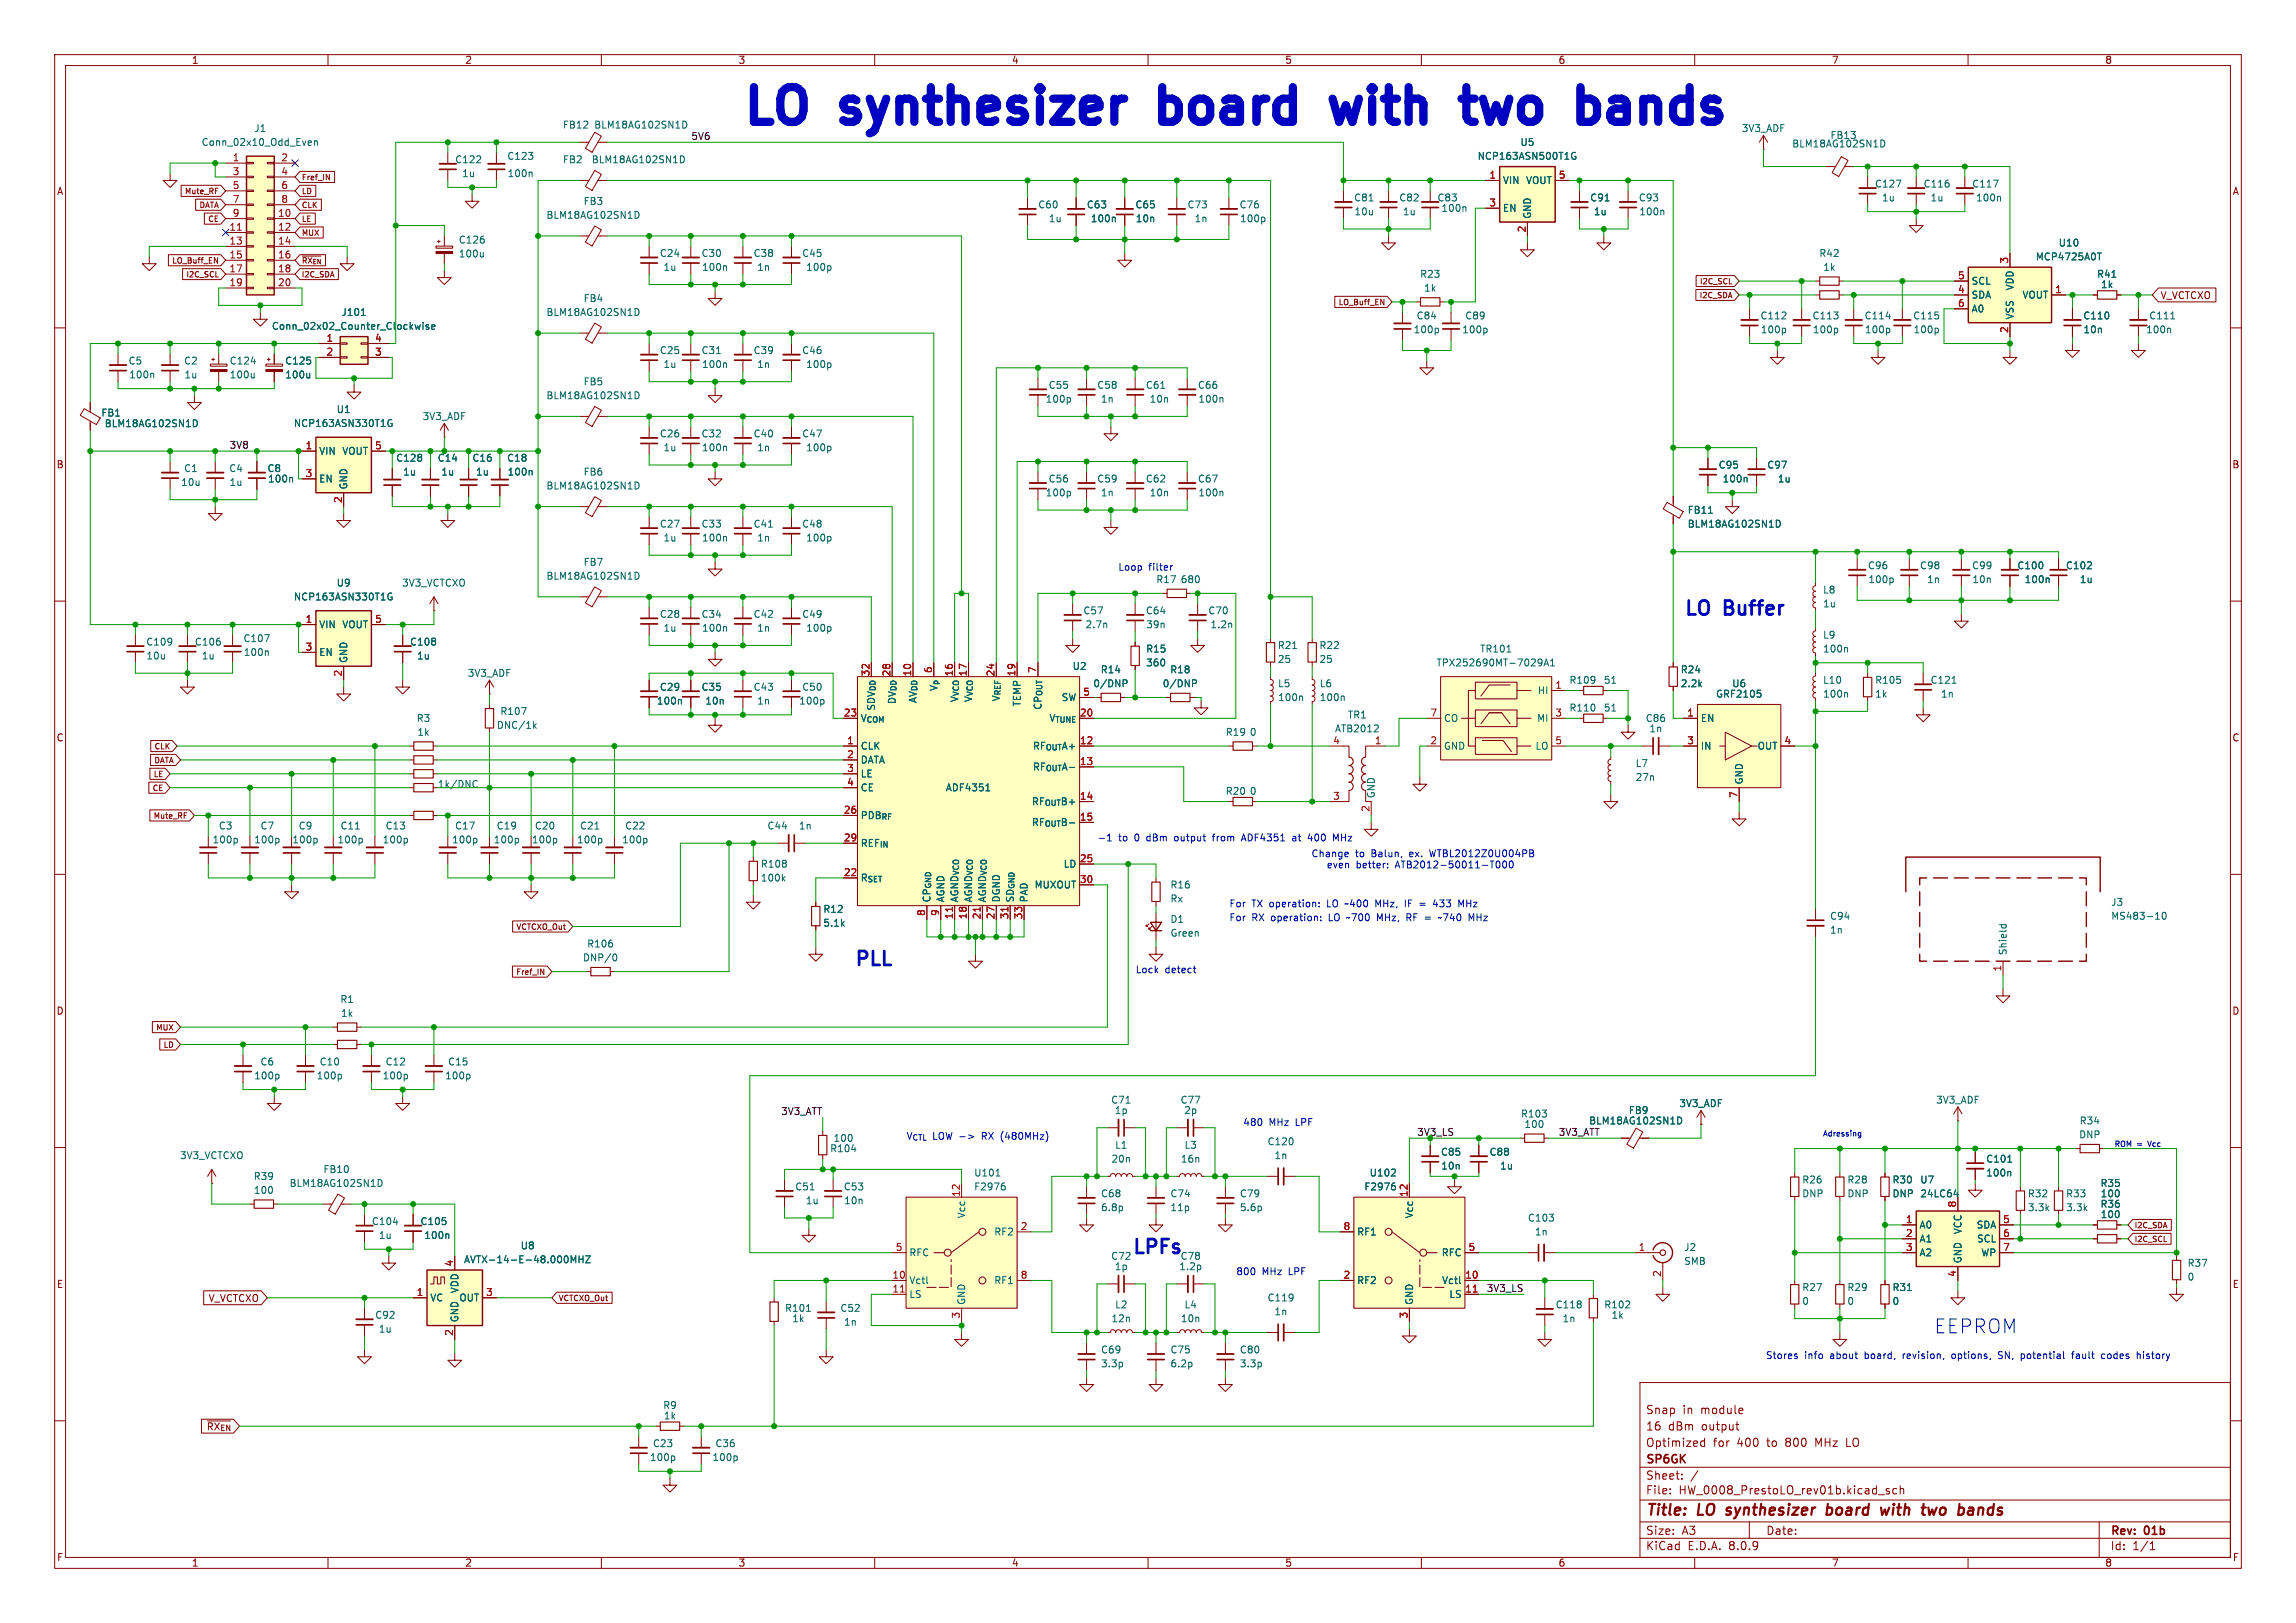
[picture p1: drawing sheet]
<svg xmlns="http://www.w3.org/2000/svg" width="420mm" height="297mm" viewBox="0 0 420 297" stroke-linecap="round" stroke-linejoin="round" font-family="sans-serif">
<defs><g id="words">
<g font-size="8.8" fill="#0000c2">
<text x="134.8" y="24.9">LO</text>
<text x="154.7" y="24.9">synthesizer</text>
<text x="216" y="24.9">board</text>
<text x="251.1" y="24.9">with</text>
<text x="302.5" y="24.9">bands</text>
</g>
<text font-size="8.8" fill="#006464" x="278.3" y="24.9">two</text>
<g font-size="3.5" fill="#0000c2">
<text x="308" y="112.8">LO</text>
<text x="315.6" y="112.8">Buffer</text>
<text x="156.2" y="176.9">PLL</text>
<text x="207" y="229.6">LPFs</text>
<text x="353.7" y="244.2">EEPROM</text>
</g>
<g font-size="2.8" fill="#840000">
<text x="301" y="277.9">Title:</text>
<text x="310.6" y="277.9">LO</text>
<text x="316.7" y="277.9">synthesizer</text>
<text x="335.8" y="277.9">board</text>
<text x="346.6" y="277.9">with</text>
<text x="354.9" y="277.9">two</text>
<text x="362.3" y="277.9">bands</text>
</g>
<g font-size="2.1" fill="#840000">
<text x="301" y="262">16</text>
<text x="301" y="259">Snap</text>
<text x="305.1" y="262">dBm</text>
<text x="307.8" y="259">in</text>
<text x="311.2" y="259">module</text>
<text x="311.3" y="262">output</text>
<text x="301" y="268.2">SP6GK</text>
<text x="301" y="265">Optimized</text>
<text x="313.4" y="265">for</text>
<text x="317.8" y="265">400</text>
<text x="323.4" y="265">to</text>
<text x="326.9" y="265">800</text>
<text x="332.5" y="265">MHz</text>
<text x="338.3" y="265">LO</text>
<text x="301" y="273.7">File:</text>
<text x="301" y="271">Sheet:</text>
<text x="307.1" y="273.7">HW_0008_PrestoLO_rev01b.kicad_sch</text>
<text x="301" y="281.1">Size:</text>
<text x="307.6" y="281.1">A3</text>
<text x="323" y="281.1">Date:</text>
<text x="386" y="281.3">Rev:</text>
<text x="392.4" y="281.3">01b</text>
<text x="301" y="283.9">KiCad</text>
<text x="308.7" y="283.9">E.D.A.</text>
<text x="316.3" y="283.9">8.0.9</text>
<text x="386" y="283.9">Id:</text>
<text x="390.1" y="283.9">1/1</text>
</g>
<g font-size="1.8" fill="#840000">
<text x="35" y="11.9">1</text>
<text x="85" y="11.9">2</text>
<text x="135" y="11.9">3</text>
<text x="185" y="11.9">4</text>
<text x="235" y="11.9">5</text>
<text x="285" y="11.9">6</text>
<text x="335" y="11.9">7</text>
<text x="385" y="11.9">8</text>
<text x="10.3" y="35.9">A</text>
<text x="408.3" y="35.9">A</text>
<text x="395.1" y="54.9">V_VCTCXO</text>
<text x="10.3" y="85.9">B</text>
<text x="408.2" y="85.9">B</text>
<text x="10.3" y="135.9">C</text>
<text x="408.2" y="135.9">C</text>
<text x="10.3" y="185.9">D</text>
<text x="408.2" y="185.9">D</text>
<text x="10.3" y="235.9">E</text>
<text x="38.1" y="238.4">V_VCTCXO</text>
<text x="408.3" y="235.9">E</text>
<text x="37.7" y="261.9">~{RX_{EN}}</text>
<text x="10.3" y="285.9">F</text>
<text x="35" y="286.9">1</text>
<text x="85" y="286.9">2</text>
<text x="135" y="286.9">3</text>
<text x="185" y="286.9">4</text>
<text x="235" y="286.9">5</text>
<text x="285" y="286.9">6</text>
<text x="335" y="286.9">7</text>
<text x="385" y="286.9">8</text>
<text x="408.3" y="285.9">F</text>
</g>
<g font-size="1.8" fill="#006464">
<text x="102.9" y="23.7">FB12</text>
<text x="108.6" y="23.7">BLM18AG102SN1D</text>
<text x="36.8" y="26.9">Conn_02x10_Odd_Even</text>
<text x="46.4" y="24.4">J1</text>
<text x="92.7" y="29.4">C123</text>
<text x="270.2" y="29.4">NCP163ASN500T1G</text>
<text x="278" y="26.9">U5</text>
<text x="318.5" y="24.4">3V3_ADF</text>
<text x="327.7" y="27.2">BLM18AG102SN1D</text>
<text x="334.7" y="25.6">FB13</text>
<text x="83.2" y="30.1">C122</text>
<text x="84.4" y="32.6">1u</text>
<text x="92.8" y="32.6">100n</text>
<text x="102.9" y="30.1">FB2</text>
<text x="108.2" y="30.1">BLM18AG102SN1D</text>
<text x="274.8" y="33.9">VIN</text>
<text x="279.1" y="33.9">VOUT</text>
<text x="342.9" y="34.5">C127</text>
<text x="351.8" y="34.5">C116</text>
<text x="360.7" y="34.5">C117</text>
<text x="99.9" y="40.2">BLM18AG102SN1D</text>
<text x="106.7" y="37.7">FB3</text>
<text x="189.8" y="38.3">C60</text>
<text x="191.8" y="40.9">1u</text>
<text x="198.7" y="38.3">C63</text>
<text x="199.4" y="40.9">100n</text>
<text x="207.6" y="38.3">C65</text>
<text x="207.7" y="40.9">10n</text>
<text x="217.1" y="38.3">C73</text>
<text x="218.4" y="40.9">1n</text>
<text x="226.7" y="38.3">C76</text>
<text x="226.7" y="40.9">100p</text>
<text x="247.6" y="37.1">C81</text>
<text x="247.7" y="39.6">10u</text>
<text x="255.9" y="37.1">C82</text>
<text x="256.5" y="39.6">1u</text>
<text x="262.8" y="37.1">C83</text>
<text x="263.6" y="39">100n</text>
<text x="274.8" y="39">EN</text>
<text x="280.3" y="40.1" transform="rotate(-90 280.3 40.1)">GND</text>
<text x="290.8" y="37.1">C91</text>
<text x="291.5" y="39.6">1u</text>
<text x="299.7" y="37.1">C93</text>
<text x="299.8" y="39.6">100n</text>
<text x="344.2" y="37.1">1u</text>
<text x="353" y="37.1">1u</text>
<text x="361.4" y="37.1">100n</text>
<text x="83.8" y="44.8">C126</text>
<text x="83.8" y="47.3">100u</text>
<text x="120.6" y="47.2">C24</text>
<text x="128.2" y="47.2">C30</text>
<text x="137.8" y="47.2">C38</text>
<text x="146.6" y="47.2">C45</text>
<text x="332.7" y="47.2">R42</text>
<text x="372.3" y="47.9">MCP4725A0T</text>
<text x="376.5" y="45.3">U10</text>
<text x="121.3" y="49.8">1u</text>
<text x="128.3" y="49.8">100n</text>
<text x="138.4" y="49.8">1n</text>
<text x="147.4" y="49.8">100p</text>
<text x="259.7" y="51">R23</text>
<text x="260.4" y="53.6">1k</text>
<text x="333.4" y="49.8">1k</text>
<text x="360.6" y="52.3">SCL</text>
<text x="368.5" y="53.2" transform="rotate(-90 368.5 53.2)">VDD</text>
<text x="383.5" y="51">R41</text>
<text x="384.2" y="52.9">1k</text>
<text x="62.4" y="58">J101</text>
<text x="99.9" y="58">BLM18AG102SN1D</text>
<text x="106.7" y="55.5">FB4</text>
<text x="259" y="58.6">C84</text>
<text x="267.9" y="58.6">C89</text>
<text x="321.9" y="58.6">C112</text>
<text x="331.5" y="58.6">C113</text>
<text x="341" y="58.6">C114</text>
<text x="349.9" y="58.6">C115</text>
<text x="360.6" y="54.8">SDA</text>
<text x="360.6" y="57.4">A0</text>
<text x="368.5" y="58.5" transform="rotate(-90 368.5 58.5)">VSS</text>
<text x="369.9" y="54.8">VOUT</text>
<text x="381" y="58.6">C110</text>
<text x="393.1" y="58.6">C111</text>
<text x="49.6" y="60.6">Conn_02x02_Counter_Clockwise</text>
<text x="120.6" y="65">C25</text>
<text x="128.2" y="65">C31</text>
<text x="137.8" y="65">C39</text>
<text x="146.6" y="65">C46</text>
<text x="258.5" y="61.2">100p</text>
<text x="267.4" y="61.2">100p</text>
<text x="322" y="61.2">100p</text>
<text x="331.5" y="61.2">100p</text>
<text x="341" y="61.2">100p</text>
<text x="349.9" y="61.2">100p</text>
<text x="381" y="61.2">10n</text>
<text x="392.5" y="61.2">100n</text>
<text x="23.4" y="66.9">C5</text>
<text x="23.5" y="69.4">100n</text>
<text x="33.6" y="66.9">C2</text>
<text x="33.6" y="69.4">1u</text>
<text x="41.9" y="66.9">C124</text>
<text x="41.9" y="69.4">100u</text>
<text x="52.1" y="66.9">C125</text>
<text x="52.1" y="69.4">100u</text>
<text x="106.7" y="70.7">FB5</text>
<text x="121.3" y="67.5">1u</text>
<text x="128.3" y="67.5">100n</text>
<text x="138.4" y="67.5">1n</text>
<text x="147.4" y="67.5">100p</text>
<text x="191.7" y="71.3">C55</text>
<text x="200.6" y="71.3">C58</text>
<text x="209.5" y="71.3">C61</text>
<text x="219" y="71.3">C66</text>
<text x="18.4" y="76.4">FB1</text>
<text x="61.5" y="75.8">U1</text>
<text x="77.2" y="77.1">3V3_ADF</text>
<text x="99.9" y="73.3">BLM18AG102SN1D</text>
<text x="191.2" y="73.9">100p</text>
<text x="201.3" y="73.9">1n</text>
<text x="210.2" y="73.9">10n</text>
<text x="219.1" y="73.9">100n</text>
<text x="19.1" y="78.4">BLM18AG102SN1D</text>
<text x="53.7" y="78.3">NCP163ASN330T1G</text>
<text x="58.3" y="83.4">VIN</text>
<text x="62.5" y="83.4">VOUT</text>
<text x="120.6" y="80.2">C26</text>
<text x="121.3" y="82.8">1u</text>
<text x="128.2" y="80.2">C32</text>
<text x="128.3" y="82.8">100n</text>
<text x="137.8" y="80.2">C40</text>
<text x="138.4" y="82.8">1n</text>
<text x="146.6" y="80.2">C47</text>
<text x="147.4" y="82.8">100p</text>
<text x="33" y="89.1">10u</text>
<text x="33.6" y="86.6">C1</text>
<text x="41.8" y="86.6">C4</text>
<text x="41.9" y="89.1">1u</text>
<text x="48.8" y="86.6">C8</text>
<text x="48.9" y="88.5">100n</text>
<text x="58.3" y="88.5">EN</text>
<text x="63.7" y="89.7" transform="rotate(-90 63.7 89.7)">GND</text>
<text x="72.4" y="84.7">C128</text>
<text x="73.6" y="87.2">1u</text>
<text x="80" y="84.7">C14</text>
<text x="80.6" y="87.2">1u</text>
<text x="86.3" y="84.7">C16</text>
<text x="87" y="87.2">1u</text>
<text x="92.7" y="84.7">C18</text>
<text x="92.8" y="87.2">100n</text>
<text x="99.9" y="89.8">BLM18AG102SN1D</text>
<text x="106.7" y="87.2">FB6</text>
<text x="191.7" y="88.5">C56</text>
<text x="200.6" y="88.5">C59</text>
<text x="209.5" y="88.5">C62</text>
<text x="219" y="88.5">C67</text>
<text x="314.3" y="86">C95</text>
<text x="315" y="88.5">100n</text>
<text x="323.2" y="86">C97</text>
<text x="325.1" y="88.5">1u</text>
<text x="191.2" y="91">100p</text>
<text x="201.3" y="91">1n</text>
<text x="210.2" y="91">10n</text>
<text x="219.1" y="91">100n</text>
<text x="308.6" y="94.2">FB11</text>
<text x="120.6" y="96.7">C27</text>
<text x="121.3" y="99.3">1u</text>
<text x="128.2" y="96.7">C33</text>
<text x="128.3" y="99.3">100n</text>
<text x="137.8" y="96.7">C41</text>
<text x="138.4" y="99.3">1n</text>
<text x="146.6" y="96.7">C48</text>
<text x="147.4" y="99.3">100p</text>
<text x="308.6" y="96.7">BLM18AG102SN1D</text>
<text x="61.5" y="107.5">U9</text>
<text x="73.5" y="107.5">3V3_VCTCXO</text>
<text x="99.9" y="106.3">BLM18AG102SN1D</text>
<text x="106.7" y="103.7">FB7</text>
<text x="211.4" y="106.9">R17</text>
<text x="215.9" y="106.9">680</text>
<text x="341.6" y="104.4">C96</text>
<text x="341.7" y="106.9">100p</text>
<text x="351.1" y="104.4">C98</text>
<text x="352.4" y="106.9">1n</text>
<text x="360.6" y="104.4">C99</text>
<text x="360.7" y="106.9">10n</text>
<text x="368.9" y="104.4">C100</text>
<text x="370.3" y="106.9">100n</text>
<text x="377.8" y="104.4">C102</text>
<text x="380.4" y="106.9">1u</text>
<text x="53.7" y="110.1">NCP163ASN330T1G</text>
<text x="120.6" y="113.3">C28</text>
<text x="128.2" y="113.3">C34</text>
<text x="137.8" y="113.3">C42</text>
<text x="146.6" y="113.3">C49</text>
<text x="198.1" y="112.6">C57</text>
<text x="209.5" y="112.6">C64</text>
<text x="220.9" y="112.6">C70</text>
<text x="333.4" y="111.4">1u</text>
<text x="333.4" y="108.8">L8</text>
<text x="26.7" y="118.3">C109</text>
<text x="35.5" y="118.3">C106</text>
<text x="44.4" y="117.7">C107</text>
<text x="58.3" y="115.2">VIN</text>
<text x="62.5" y="115.2">VOUT</text>
<text x="74.9" y="118.3">C108</text>
<text x="121.3" y="115.8">1u</text>
<text x="128.3" y="115.8">100n</text>
<text x="138.4" y="115.8">1n</text>
<text x="147.4" y="115.8">100p</text>
<text x="198.5" y="115.2">2.7n</text>
<text x="209.6" y="119.6">R15</text>
<text x="209.6" y="115.2">39n</text>
<text x="221.3" y="115.2">1.2n</text>
<text x="233.6" y="119">R21</text>
<text x="241.3" y="119">R22</text>
<text x="270.7" y="119.6">TR101</text>
<text x="333.4" y="119.6">100n</text>
<text x="333.4" y="117.1">L9</text>
<text x="26.7" y="120.9">10u</text>
<text x="36.8" y="120.9">1u</text>
<text x="44.5" y="120.2">100n</text>
<text x="58.3" y="120.2">EN</text>
<text x="63.7" y="121.4" transform="rotate(-90 63.7 121.4)">GND</text>
<text x="76.2" y="120.9">1u</text>
<text x="85.5" y="124.1">3V3_ADF</text>
<text x="196.1" y="122.8">U2</text>
<text x="199.9" y="126">0/DNP</text>
<text x="201.3" y="123.4">R14</text>
<text x="209.6" y="122.1">360</text>
<text x="212.6" y="126">0/DNP</text>
<text x="214" y="123.4">R18</text>
<text x="233.6" y="121.5">25</text>
<text x="233.7" y="126">L5</text>
<text x="241.3" y="121.5">25</text>
<text x="241.3" y="126">L6</text>
<text x="262.7" y="122.1">TPX252690MT-7029A1</text>
<text x="287" y="125.3">R109</text>
<text x="293.3" y="125.3">51</text>
<text x="307.3" y="126">2.2k</text>
<text x="307.3" y="123.4">R24</text>
<text x="316.8" y="126">U6</text>
<text x="333.4" y="125.3">L10</text>
<text x="342.9" y="125.3">R105</text>
<text x="353" y="125.3">C121</text>
<text x="91.4" y="131">R107</text>
<text x="120.1" y="129.1">100n</text>
<text x="120.6" y="126.6">C29</text>
<text x="128.2" y="126.6">C35</text>
<text x="128.9" y="129.1">10n</text>
<text x="137.8" y="126.6">C43</text>
<text x="138.4" y="129.1">1n</text>
<text x="146.1" y="129.1">100p</text>
<text x="146.6" y="126.6">C50</text>
<text x="160.2" y="130.2" transform="rotate(-90 160.2 130.2)">SDV_{DD}</text>
<text x="164.1" y="129" transform="rotate(-90 164.1 129)">DV_{DD}</text>
<text x="167.9" y="128.8" transform="rotate(-90 167.9 128.8)">AV_{DD}</text>
<text x="171.7" y="126.6" transform="rotate(-90 171.7 126.6)">V_{p}</text>
<text x="175.5" y="128.6" transform="rotate(-90 175.5 128.6)">V_{VCO}</text>
<text x="178" y="128.6" transform="rotate(-90 178 128.6)">V_{VCO}</text>
<text x="183.1" y="128.5" transform="rotate(-90 183.1 128.5)">V_{REF}</text>
<text x="186.9" y="129.4" transform="rotate(-90 186.9 129.4)">TEMP</text>
<text x="190.7" y="130" transform="rotate(-90 190.7 130)">CP_{OUT}</text>
<text x="194.1" y="128.5">SW</text>
<text x="233.7" y="128.5">100n</text>
<text x="241.3" y="128.5">100n</text>
<text x="246.5" y="131.7">TR1</text>
<text x="281.2" y="127.2">HI</text>
<text x="287" y="130.4">R110</text>
<text x="293.3" y="130.4">51</text>
<text x="313.8" y="127.9">GRF2105</text>
<text x="333.4" y="127.9">100n</text>
<text x="342.9" y="127.9">1k</text>
<text x="355" y="127.9">1n</text>
<text x="76.1" y="132.3">R3</text>
<text x="76.2" y="134.8">1k</text>
<text x="90.8" y="133.6">DNC/1k</text>
<text x="157.4" y="137.4">CLK</text>
<text x="157.4" y="132.3">V_{COM}</text>
<text x="188.9" y="137.4">RF_{OUT}A+</text>
<text x="191.8" y="132.3">V_{TUNE}</text>
<text x="224.1" y="134.8">R19</text>
<text x="228.5" y="134.8">0</text>
<text x="244.1" y="134.2">ATB2012</text>
<text x="264" y="137.4">GND</text>
<text x="264" y="132.3">CO</text>
<text x="280.8" y="137.4">LO</text>
<text x="281.1" y="132.3">MI</text>
<text x="300.9" y="132.3">C86</text>
<text x="301.6" y="134.2">1n</text>
<text x="311" y="132.3">EN</text>
<text x="311" y="137.4">IN</text>
<text x="321.4" y="137.4">OUT</text>
<text x="157.4" y="139.9">DATA</text>
<text x="157.4" y="142.5">LE</text>
<text x="188.9" y="141.2">RF_{OUT}A-</text>
<text x="299.1" y="140.6">L7</text>
<text x="299.1" y="143.1">27n</text>
<text x="319" y="143.6" transform="rotate(-90 319 143.6)">GND</text>
<text x="80" y="144.4">1k/DNC</text>
<text x="157.4" y="145">CE</text>
<text x="172.9" y="145">ADF4351</text>
<text x="188.7" y="147.5">RF_{OUT}B+</text>
<text x="224.1" y="145.6">R20</text>
<text x="228.5" y="145.6">0</text>
<text x="251.7" y="146.2" transform="rotate(-90 251.7 146.2)">GND</text>
<text x="38.8" y="154.5">100p</text>
<text x="39.9" y="152">C3</text>
<text x="46.4" y="154.5">100p</text>
<text x="47.6" y="152">C7</text>
<text x="53.4" y="154.5">100p</text>
<text x="54.5" y="152">C9</text>
<text x="61.6" y="154.5">100p</text>
<text x="62.2" y="152">C11</text>
<text x="69.9" y="154.5">100p</text>
<text x="70.4" y="152">C13</text>
<text x="82.6" y="154.5">100p</text>
<text x="83.1" y="152">C17</text>
<text x="90.2" y="154.5">100p</text>
<text x="90.8" y="152">C19</text>
<text x="97.2" y="154.5">100p</text>
<text x="97.7" y="152">C20</text>
<text x="105.5" y="154.5">100p</text>
<text x="106" y="152">C21</text>
<text x="113.7" y="154.5">100p</text>
<text x="114.3" y="152">C22</text>
<text x="140.3" y="152">C44</text>
<text x="146" y="152">1n</text>
<text x="157.4" y="150.1">PDB_{RF}</text>
<text x="157.4" y="155.2">REF_{IN}</text>
<text x="188.7" y="151.4">RF_{OUT}B-</text>
<text x="139.1" y="159">R108</text>
<text x="139.1" y="161.5">100k</text>
<text x="157.4" y="161.5">R_{SET}</text>
<text x="194.5" y="159">LD</text>
<text x="150.5" y="167.2">R12</text>
<text x="170.4" y="165.2" transform="rotate(-90 170.4 165.2)">CP_{GND}</text>
<text x="172.9" y="165.2" transform="rotate(-90 172.9 165.2)">AGND</text>
<text x="175.5" y="165.2" transform="rotate(-90 175.5 165.2)">AGND_{VCO}</text>
<text x="178" y="165.2" transform="rotate(-90 178 165.2)">AGND_{VCO}</text>
<text x="180.6" y="165.2" transform="rotate(-90 180.6 165.2)">AGND_{VCO}</text>
<text x="183.1" y="165.2" transform="rotate(-90 183.1 165.2)">DGND</text>
<text x="185.6" y="165.2" transform="rotate(-90 185.6 165.2)">SD_{GND}</text>
<text x="188.2" y="165.2" transform="rotate(-90 188.2 165.2)">PAD</text>
<text x="189.2" y="162.8">MUXOUT</text>
<text x="214" y="165.3">Rx</text>
<text x="214" y="162.8">R16</text>
<text x="386.1" y="166">J3</text>
<text x="107.3" y="173.6">R106</text>
<text x="150.5" y="169.8">5.1k</text>
<text x="214" y="169.1">D1</text>
<text x="214" y="171.6">Green</text>
<text x="334.7" y="171">1n</text>
<text x="334.7" y="168.5">C94</text>
<text x="386.1" y="168.5">MS483-10</text>
<text x="106.5" y="176.1">DNP/0</text>
<text x="367.3" y="174.9" transform="rotate(-90 367.3 174.9)">Shield</text>
<text x="62.2" y="183.7">R1</text>
<text x="62.3" y="186.3">1k</text>
<text x="46.4" y="197.7">100p</text>
<text x="47.6" y="195.2">C6</text>
<text x="57.8" y="197.7">100p</text>
<text x="58.4" y="195.2">C10</text>
<text x="69.9" y="197.7">100p</text>
<text x="70.4" y="195.2">C12</text>
<text x="81.3" y="197.7">100p</text>
<text x="81.9" y="195.2">C15</text>
<text x="203.2" y="202.2">C71</text>
<text x="215.9" y="202.2">C77</text>
<text x="307.1" y="202.8">3V3_ADF</text>
<text x="354.1" y="202.2">3V3_ADF</text>
<text x="152.4" y="209.1">100</text>
<text x="203.8" y="204.1">1p</text>
<text x="216.5" y="204.1">2p</text>
<text x="231.8" y="209.8">C120</text>
<text x="278.1" y="204.7">R103</text>
<text x="278.8" y="206.6">100</text>
<text x="290.6" y="206">BLM18AG102SN1D</text>
<text x="297.8" y="204.1">FB9</text>
<text x="380.2" y="208.5">DNP</text>
<text x="380.3" y="206">R34</text>
<text x="32.8" y="212.3">3V3_VCTCXO</text>
<text x="59.1" y="214.9">FB10</text>
<text x="151.8" y="211">R104</text>
<text x="178.1" y="215.5">U101</text>
<text x="203.2" y="213">20n</text>
<text x="203.9" y="210.4">L1</text>
<text x="215.9" y="213">16n</text>
<text x="216.6" y="210.4">L3</text>
<text x="233" y="212.3">1n</text>
<text x="250.4" y="215.5">U102</text>
<text x="263.5" y="211.7">C85</text>
<text x="263.5" y="214.2">10n</text>
<text x="272.4" y="211.7">C88</text>
<text x="274.3" y="214.2">1u</text>
<text x="363.2" y="213">C101</text>
<text x="363.2" y="215.5">100n</text>
<text x="46.3" y="216.1">R39</text>
<text x="46.3" y="218.7">100</text>
<text x="52.9" y="217.4">BLM18AG102SN1D</text>
<text x="145.4" y="218">C51</text>
<text x="147.3" y="220.6">1u</text>
<text x="154.3" y="218">C53</text>
<text x="154.3" y="220.6">10n</text>
<text x="178.1" y="218">F2976</text>
<text x="201.3" y="219.3">C68</text>
<text x="201.3" y="221.8">6.8p</text>
<text x="214" y="219.3">C74</text>
<text x="214" y="221.8">11p</text>
<text x="226.7" y="219.3">C79</text>
<text x="226.7" y="221.8">5.6p</text>
<text x="249.5" y="218">F2976</text>
<text x="329.6" y="219.3">DNP</text>
<text x="329.6" y="216.8">R26</text>
<text x="337.8" y="219.3">DNP</text>
<text x="337.8" y="216.8">R28</text>
<text x="346.1" y="219.3">DNP</text>
<text x="346.1" y="216.8">R30</text>
<text x="351.2" y="219.3">24LC64</text>
<text x="351.2" y="216.8">U7</text>
<text x="370.8" y="221.8">3.3k</text>
<text x="370.8" y="219.3">R32</text>
<text x="377.8" y="221.8">3.3k</text>
<text x="377.8" y="219.3">R33</text>
<text x="384.1" y="217.4">R35</text>
<text x="384.1" y="221.2">R36</text>
<text x="384.2" y="219.3">100</text>
<text x="67.9" y="224.4">C104</text>
<text x="69.2" y="226.9">1u</text>
<text x="76.8" y="224.4">C105</text>
<text x="77.5" y="226.9">100n</text>
<text x="176.8" y="223.1" transform="rotate(-90 176.8 223.1)">Vcc</text>
<text x="181.8" y="226.3">RF2</text>
<text x="248.2" y="226.3">RF1</text>
<text x="258.7" y="223.1" transform="rotate(-90 258.7 223.1)">Vcc</text>
<text x="279.4" y="223.7">C103</text>
<text x="280.7" y="226.3">1n</text>
<text x="351" y="225">A0</text>
<text x="351" y="227.6">A1</text>
<text x="359" y="226" transform="rotate(-90 359 226)">VCC</text>
<text x="361.5" y="225">SDA</text>
<text x="361.5" y="227.6">SCL</text>
<text x="384.2" y="223.1">100</text>
<text x="84.8" y="231.4">AVTX-14-E-48.000MHZ</text>
<text x="95.1" y="228.8">U8</text>
<text x="166.2" y="230.1">RFC</text>
<text x="203.2" y="230.7">C72</text>
<text x="203.8" y="232.6">1p</text>
<text x="215.6" y="232.6">1.2p</text>
<text x="263.6" y="230.1">RFC</text>
<text x="308" y="229.1">J2</text>
<text x="308" y="231.7">SMB</text>
<text x="351" y="230.1">A2</text>
<text x="359" y="231.3" transform="rotate(-90 359 231.3)">GND</text>
<text x="362.3" y="230.1">WP</text>
<text x="400.1" y="232">R37</text>
<text x="78.6" y="238.4">VC</text>
<text x="83.9" y="238.4">OUT</text>
<text x="84" y="236.7" transform="rotate(-90 84 236.7)">VDD</text>
<text x="166.2" y="235.2">Vctl</text>
<text x="166.2" y="237.7">LS</text>
<text x="176.8" y="238.9" transform="rotate(-90 176.8 238.9)">GND</text>
<text x="181.8" y="235.2">RF1</text>
<text x="203.9" y="239.6">L2</text>
<text x="216.6" y="239.6">L4</text>
<text x="231.8" y="238.4">C119</text>
<text x="248.2" y="235.2">RF2</text>
<text x="258.7" y="238.9" transform="rotate(-90 258.7 238.9)">GND</text>
<text x="263.7" y="235.2">Vctl</text>
<text x="265" y="237.7">LS</text>
<text x="284.5" y="239.6">C118</text>
<text x="293.4" y="239.6">R102</text>
<text x="329.6" y="239">0</text>
<text x="329.6" y="236.4">R27</text>
<text x="337.8" y="239">0</text>
<text x="337.8" y="236.4">R29</text>
<text x="346.1" y="239">0</text>
<text x="346.1" y="236.4">R31</text>
<text x="400.1" y="234.5">0</text>
<text x="68.5" y="241.5">C92</text>
<text x="69.2" y="244.1">1u</text>
<text x="84" y="242.1" transform="rotate(-90 84 242.1)">GND</text>
<text x="143.5" y="240.3">R101</text>
<text x="144.8" y="242.2">1k</text>
<text x="153.6" y="240.3">C52</text>
<text x="154.3" y="242.8">1n</text>
<text x="203.2" y="242.2">12n</text>
<text x="215.9" y="242.2">10n</text>
<text x="233" y="240.9">1n</text>
<text x="285.7" y="242.2">1n</text>
<text x="294.7" y="241.5">1k</text>
<text x="201.3" y="247.9">C69</text>
<text x="201.3" y="250.4">3.3p</text>
<text x="214" y="247.9">C75</text>
<text x="214" y="250.4">6.2p</text>
<text x="226.7" y="247.9">C80</text>
<text x="226.7" y="250.4">3.3p</text>
<text x="121.2" y="258">R9</text>
<text x="121.3" y="259.9">1k</text>
<text x="118.8" y="267.6">100p</text>
<text x="119.3" y="265">C23</text>
<text x="130.2" y="267.6">100p</text>
<text x="130.8" y="265">C36</text>
</g>
<g font-size="1.8" fill="#a90000">
<text x="42.5" y="29.6">1</text>
<text x="51.4" y="29.6">2</text>
<text x="42.5" y="32.1">3</text>
<text x="42.5" y="34.7">5</text>
<text x="51.4" y="32.1">4</text>
<text x="51.4" y="34.7">6</text>
<text x="272.3" y="32.8">1</text>
<text x="285" y="32.8">5</text>
<text x="42.5" y="37.2">7</text>
<text x="42.5" y="39.8">9</text>
<text x="50.8" y="39.8">10</text>
<text x="51.4" y="37.2">8</text>
<text x="272.3" y="37.8">3</text>
<text x="41.9" y="42.3">11</text>
<text x="41.9" y="44.8">13</text>
<text x="41.9" y="47.4">15</text>
<text x="50.8" y="42.3">12</text>
<text x="50.8" y="44.8">14</text>
<text x="50.8" y="47.4">16</text>
<text x="279.1" y="42.6" transform="rotate(-90 279.1 42.6)">2</text>
<text x="41.9" y="49.9">17</text>
<text x="41.9" y="52.5">19</text>
<text x="50.8" y="49.9">18</text>
<text x="50.8" y="52.5">20</text>
<text x="358.1" y="53.7">4</text>
<text x="358.1" y="51.2">5</text>
<text x="367.4" y="48.3" transform="rotate(-90 367.4 48.3)">3</text>
<text x="375.8" y="53.7">1</text>
<text x="358.1" y="56.3">6</text>
<text x="59.6" y="62.6">1</text>
<text x="59.6" y="65.2">2</text>
<text x="68.5" y="65.2">3</text>
<text x="68.5" y="62.6">4</text>
<text x="367.4" y="61" transform="rotate(-90 367.4 61)">2</text>
<text x="55.8" y="82.3">1</text>
<text x="68.5" y="82.3">5</text>
<text x="55.8" y="87.4">3</text>
<text x="62.6" y="92.1" transform="rotate(-90 62.6 92.1)">2</text>
<text x="55.8" y="114">1</text>
<text x="55.8" y="119.1">3</text>
<text x="68.5" y="114">5</text>
<text x="62.6" y="123.9" transform="rotate(-90 62.6 123.9)">2</text>
<text x="159.1" y="123.9" transform="rotate(-90 159.1 123.9)">32</text>
<text x="162.9" y="123.9" transform="rotate(-90 162.9 123.9)">28</text>
<text x="166.8" y="123.9" transform="rotate(-90 166.8 123.9)">10</text>
<text x="170.6" y="123.3" transform="rotate(-90 170.6 123.3)">6</text>
<text x="174.4" y="123.9" transform="rotate(-90 174.4 123.9)">16</text>
<text x="176.9" y="123.9" transform="rotate(-90 176.9 123.9)">17</text>
<text x="182" y="123.9" transform="rotate(-90 182 123.9)">24</text>
<text x="185.8" y="123.9" transform="rotate(-90 185.8 123.9)">19</text>
<text x="189.6" y="123.3" transform="rotate(-90 189.6 123.3)">7</text>
<text x="154.3" y="131.2">23</text>
<text x="197.4" y="131.2">20</text>
<text x="198" y="127.4">5</text>
<text x="261.5" y="131.2">7</text>
<text x="284.4" y="126.1">1</text>
<text x="284.4" y="131.2">3</text>
<text x="308.5" y="131.2">1</text>
<text x="154.9" y="136.3">1</text>
<text x="197.4" y="136.3">12</text>
<text x="243.8" y="136.3">4</text>
<text x="251.4" y="136.3">1</text>
<text x="261.5" y="136.3">2</text>
<text x="284.4" y="136.3">5</text>
<text x="308.5" y="136.3">3</text>
<text x="326.3" y="136.3">4</text>
<text x="154.9" y="138.8">2</text>
<text x="154.9" y="141.4">3</text>
<text x="154.9" y="143.9">4</text>
<text x="197.4" y="140.1">13</text>
<text x="154.3" y="149">26</text>
<text x="197.4" y="146.4">14</text>
<text x="243.8" y="146.4">3</text>
<text x="250.6" y="148.7" transform="rotate(-90 250.6 148.7)">2</text>
<text x="317.9" y="146.1" transform="rotate(-90 317.9 146.1)">7</text>
<text x="154.3" y="154.1">29</text>
<text x="197.4" y="150.2">15</text>
<text x="154.3" y="160.4">22</text>
<text x="197.4" y="157.9">25</text>
<text x="197.4" y="161.7">30</text>
<text x="169.3" y="167.7" transform="rotate(-90 169.3 167.7)">8</text>
<text x="171.8" y="167.7" transform="rotate(-90 171.8 167.7)">9</text>
<text x="174.4" y="168.3" transform="rotate(-90 174.4 168.3)">11</text>
<text x="176.9" y="168.3" transform="rotate(-90 176.9 168.3)">18</text>
<text x="179.5" y="168.3" transform="rotate(-90 179.5 168.3)">21</text>
<text x="182" y="168.3" transform="rotate(-90 182 168.3)">27</text>
<text x="184.5" y="168.3" transform="rotate(-90 184.5 168.3)">31</text>
<text x="187.1" y="168.3" transform="rotate(-90 187.1 168.3)">33</text>
<text x="366.1" y="177.9" transform="rotate(-90 366.1 177.9)">1</text>
<text x="175.6" y="219.1" transform="rotate(-90 175.6 219.1)">12</text>
<text x="257.6" y="219.1" transform="rotate(-90 257.6 219.1)">12</text>
<text x="357.9" y="221.1" transform="rotate(-90 357.9 221.1)">8</text>
<text x="186.6" y="225.2">2</text>
<text x="245.7" y="225.2">8</text>
<text x="348.5" y="223.9">1</text>
<text x="348.5" y="226.4">2</text>
<text x="366.3" y="223.9">5</text>
<text x="366.3" y="226.4">6</text>
<text x="82.9" y="231.8" transform="rotate(-90 82.9 231.8)">4</text>
<text x="163.8" y="229">5</text>
<text x="268.5" y="229">5</text>
<text x="299.6" y="229">1</text>
<text x="303.9" y="233.8" transform="rotate(-90 303.9 233.8)">2</text>
<text x="348.5" y="229">3</text>
<text x="357.9" y="233.8" transform="rotate(-90 357.9 233.8)">4</text>
<text x="366.3" y="229">7</text>
<text x="76.1" y="237.2">1</text>
<text x="88.8" y="237.2">3</text>
<text x="163.2" y="234.1">10</text>
<text x="163.2" y="236.6">11</text>
<text x="186.6" y="234.1">8</text>
<text x="245.7" y="234.1">2</text>
<text x="267.9" y="234.1">10</text>
<text x="267.9" y="236.6">11</text>
<text x="82.9" y="244.5" transform="rotate(-90 82.9 244.5)">2</text>
<text x="175.6" y="241.4" transform="rotate(-90 175.6 241.4)">3</text>
<text x="257.6" y="241.4" transform="rotate(-90 257.6 241.4)">3</text>
</g>
<g font-size="1.8" fill="#0f0f0f">
<text x="126.4" y="25.7">5V6</text>
<text x="41.9" y="82.2">3V8</text>
<text x="142.8" y="204.1">3V3_ATT</text>
<text x="285" y="207.9">3V3_ATT</text>
<text x="271.8" y="236.5">3V3_LS</text>
</g>
<g font-size="1.8" fill="#0000c2">
<text x="204.5" y="104.5">Loop</text>
<text x="210.1" y="104.5">filter</text>
<text x="204.6" y="154.1">to</text>
<text x="207.7" y="154.1">0</text>
<text x="210" y="154.1">dBm</text>
<text x="215.3" y="154.1">output</text>
<text x="222.5" y="154.1">from</text>
<text x="228.1" y="154.1">ADF4351</text>
<text x="237.5" y="154.1">at</text>
<text x="240.6" y="154.1">400</text>
<text x="245.4" y="154.1">MHz</text>
<text x="239.8" y="157.1">Change</text>
<text x="242.6" y="159.1">even</text>
<text x="247.9" y="157.1">to</text>
<text x="248.1" y="159.1">better:</text>
<text x="251" y="157.1">Balun,</text>
<text x="255.4" y="159.1">ATB2012-50011-T000</text>
<text x="258.1" y="157.1">ex.</text>
<text x="262" y="157.1">WTBL2012Z0U004PB</text>
<text x="224.8" y="166.1">For</text>
<text x="229" y="166.1">TX operation:</text>
<text x="243.1" y="166.1">LO ~400</text>
<text x="252.3" y="166.1">MHz,</text>
<text x="257.9" y="166.1">IF</text>
<text x="263.5" y="166.1">433</text>
<text x="268.3" y="166.1">MHz</text>
<text x="224.8" y="168.7">For</text>
<text x="229" y="168.7">RX operation:</text>
<text x="243.4" y="168.7">LO ~700</text>
<text x="252.6" y="168.7">MHz,</text>
<text x="258.2" y="168.7">RF =</text>
<text x="264.5" y="168.7">~740</text>
<text x="270.2" y="168.7">MHz</text>
<text x="207.6" y="178.2">Lock</text>
<text x="213.1" y="178.2">detect</text>
<text x="165.7" y="208.7">V_{CTL}</text>
<text x="170.6" y="208.7">LOW -&gt;</text>
<text x="179.9" y="208.7">RX (480MHz)</text>
<text x="227.3" y="206.1">480</text>
<text x="232.1" y="206.1">MHz</text>
<text x="237.1" y="206.1">LPF</text>
<text x="215.9" y="230.7">C78</text>
<text x="226.1" y="233.4">800</text>
<text x="230.9" y="233.4">MHz</text>
<text x="235.8" y="233.4">LPF</text>
<text x="322.9" y="248.9">Stores</text>
<text x="330.1" y="248.9">info</text>
<text x="334.9" y="248.9">about</text>
<text x="341.4" y="248.9">board,</text>
<text x="348.5" y="248.9">revision,</text>
<text x="357.7" y="248.9">options,</text>
<text x="366.4" y="248.9">SN,</text>
<text x="370.7" y="248.9">potential</text>
<text x="380.3" y="248.9">fault</text>
<text x="385.9" y="248.9">codes</text>
<text x="392.6" y="248.9">history</text>
</g>
<text font-size="1.8" fill="#009600" x="259.1" y="207.9">3V3_LS</text>
<g font-size="1.4" fill="#840000">
<text x="33.7" y="35.7">Mute_RF</text>
<text x="55.1" y="35.7">LD</text>
<text x="55.1" y="33.2">Fref_IN</text>
<text x="36.3" y="38.3">DATA</text>
<text x="37.9" y="40.8">CE</text>
<text x="55.1" y="38.3">CLK</text>
<text x="55.1" y="40.8">LE</text>
<text x="55.1" y="43.4">MUX</text>
<text x="31.4" y="48.4">LO_Buff_EN</text>
<text x="33.9" y="51">I2C_SCL</text>
<text x="55.1" y="51">I2C_SDA</text>
<text x="55.1" y="48.4">~{RX_{EN}}</text>
<text x="310.8" y="52.2">I2C_SCL</text>
<text x="244.7" y="56.1">LO_Buff_EN</text>
<text x="310.8" y="54.8">I2C_SDA</text>
<text x="28.1" y="137.3">CLK</text>
<text x="28" y="142.4">LE</text>
<text x="28.1" y="139.9">DATA</text>
<text x="27.8" y="145">CE</text>
<text x="28" y="150">Mute_RF</text>
<text x="94.3" y="170.4">VCTCXO_Out</text>
<text x="94.3" y="178.6">Fref_IN</text>
<text x="28.4" y="188.8">MUX</text>
<text x="29.8" y="191.9">LD</text>
<text x="390.4" y="225">I2C_SDA</text>
<text x="390.4" y="227.5">I2C_SCL</text>
<text x="102.1" y="238.3">VCTCXO_Out</text>
</g>
<g font-size="1.4" fill="#0000c2">
<text x="333.4" y="208">Adressing</text>
<text x="386.7" y="209.9">ROM =</text>
<text x="393.2" y="209.9">Vcc</text>
</g>
</g></defs>
<g fill="none" stroke="#840000" stroke-width=".18">
<path d="M10 10h400v277h-400zM12 12h396v273h-396zM60 10v2M110 10v2M160 10v2M210 10v2M260 10v2M310 10v2M360 10v2M334 30.5h1.8M336.8 28.7l1.2 .7-1.7 2.9-1.2-.7zM337.4 30.5h1.7"/>
<path d="M341.6 32.4v2M341.6 35.4v2.1M350.5 32.4v2M350.5 35.4v2.1M320 56.5v2M320 59.6v2M329.6 56.5v2M329.6 59.6v2M332.1 51.4h.8M336.4 51.4h.8M339.1 56.5v2M339.1 59.6v2"/>
<path d="M350.5 40v1.3h1.3l-1.3 1.2-1.3-1.2h1.3M379.1 56.5v2M379.1 59.6v2M382.9 54h.8M387.2 54h.8M10 60h2M325.1 64.1v1.3h1.3l-1.3 1.3-1.3-1.3h1.3M408 60h2M106 92.7h1.7M108.8 90.9l1.2 .7-1.7 2.9-1.2-.7zM109.4 92.7h1.7M118.7 94.6v2"/>
<path d="M118.7 97.7v2M126.4 94.6v2M126.4 97.7v2M135.9 94.6v2M135.9 97.7v2M305 91.9l2.9 1.7-.7 1.2-3-1.7zM306.1 90.8v1.8M306.1 94.2v1.7M312.4 83.8v2.1M312.4 86.9v2M316.9 91.4v1.3h-1.3l1.3 1.3 1.2-1.3h-1.2M321.3 83.8v2.1"/>
<path d="M321.3 86.9v2M10 110h2M106 109.2h1.7M108.8 107.4l1.2 .7-1.7 2.9-1.2-.7zM109.4 109.2h1.7M130.8 102.9v1.2h1.3l-1.3 1.3-1.3-1.3h1.3M135.9 111.1v2.1M135.9 114.2v2M332.1 114.9v.5l-.4 .2-.1 .4 .2 .3 .3 .2-.4 .1-.1 .3 .1 .4 .4 .2-.3 .1-.2 .2 .1 .5 .4 .2-.4 .1-.1 .4 .1 .3 .4 .2v.5M332.1 106.7v.5l-.4 .1-.1 .4 .2 .4 .3 .1-.3 .1-.2 .2 .1 .5 .4 .2-.4 .2-.1 .3 .2 .4 .3 .1-.4 .2-.1 .3 .1 .4 .4 .1v.6M408 110h2M10 160h2"/>
<path d="M408 160h2M10 210h2M408 210h2M300 253h108v32h-108zM318.6 257.7l.2 .3-.7 .2M318.7 258.6l-.1 .1M10 260h2M300 278.5h108M300 274.5h108M300 268.5h108M305.5 273.2v.2M305.5 272.5v.1"/>
<path d="M307.7 270.5v.2M307.7 269.8v.1M310.6 269.1l-1.3 1.9M311.8 263.2v1.5M311.8 263.8l-.4-.1-.3 .3v.4l.1 .2h.6M317.5 260.7h.6M317.7 261.5l.4 .2M320 278.5v3M343.6 273.5h1.1M345.6 272.5l-.4-.1-.2 .2 .1 .2 .5 .2v.3h-.6M346.9 272.5l-.4-.1-.3 .3v.4l.2 .2h.5M347.6 272.5l.2-.1 .4 .1v.9"/>
<path d="M347.6 271.9v1.5M384 278.5v6.5M408 260h2M60 285v2M110 285v2M160 285v2M210 285v2M260 285v2M300 281.5h108M310 285v2M360 285v2M393.3 283.6h.9"/>
<path d="M393.3 282.5l.4-.4v1.5"/>
</g>
<path d="M315.7 277.1l.2 .1M316 276l-.2 .3 .1 .1M334.3 276l.2-.1 .5 .1M334.3 275.2l-.2 2M335 277a.66 .66 0 0 1-.9 .1M345.6 275.9l-.6 1.3-.2-.9-.5 .9M354.3 275.9l-.6 1.3-.2-.9-.5 .9M360.7 275.9l.3 .3-.1 1M360.9 277.1l-.2 .1M361 276.3l-.7 .1" fill="none" stroke="#840000" stroke-width=".4"/>
<g fill="none" stroke="#006464" stroke-width=".18">
<path d="M344 25.6a.64 .64 0 0 1 .8 .7 .64 .64 0 0 1-.8 .6M346.9 33h.8l-.5 1.2M345 57.9h.8M386.3 50.7h.7M326.4 60.1l.2 .2v.4l-.2 .2M335.9 60.1l.3 .2v.4l-.3 .2M345.4 60.1l.3 .2v.4l-.3 .2M116.2 88.2a.64 .64 0 0 1 .7 .6 .64 .64 0 0 1-.7 .7M132.7 98.2l.2 .1v.7M140.6 96.5h.7M312.5 93.9h.8M319.4 87.4l.2 .1v.7"/>
<path d="M324.9 95.2a.64 .64 0 0 1 .8 .6 .64 .64 0 0 1-.8 .7M116.2 104.7a.64 .64 0 0 1 .7 .7 .64 .64 0 0 1-.7 .6M337.8 118.5l.2 .2v.6"/>
</g>
<path d="M340.1 34.4h3.1M349 34.4h3M318.5 58.5h3.1M328 58.5h3.1M337.6 58.5h3M377.6 58.5h3M117.2 96.6h3.1M124.8 96.6h3.1M134.4 96.6h3M310.9 85.9h3M319.8 85.9h3M134.4 113.2h3" fill="none" stroke="#840000" stroke-width=".33"/>
<path d="M340.1 35.4h3.1M349 35.4h3M318.5 59.6h3.1M328 59.6h3.1M337.6 59.6h3M377.6 59.6h3M117.2 97.7h3.1M124.8 97.7h3.1M134.4 97.7h3M310.9 86.9h3M319.8 86.9h3M134.4 114.2h3" fill="none" stroke="#840000" stroke-width=".3"/>
<path d="M332.9 50.7h3.5v1.5h-3.5zM383.7 53.2h3.5v1.5h-3.5z" fill="none" stroke="#840000" stroke-width=".2"/>
<path d="M360 48.9h15.3v10.2h-15.3z" fill="#ffffc2"/>
<path d="M360 48.9h15.3v10.2h-15.3z" fill="none" stroke="#840000" stroke-width=".25"/>
<g fill="none" stroke="#840000" stroke-width=".18">
<path d="M81.9 27.9v2.1M81.9 31v2M86.4 35.6v1.2h1.2l-1.2 1.3-1.3-1.3h1.3M90.8 27.9v2.1M90.8 31v2M205.7 36.2v2M205.7 39.2v2.1M215.3 36.2v2M215.3 39.2v2.1M224.8 36.2v2M224.8 39.2v2.1M359.4 32.4v2"/>
<path d="M359.4 35.4v2.1M79.8 45h3v.4h-3zM80 44.2h.5M80.3 43.9v.6M81.3 49.5v1.3h1.2l-1.2 1.3-1.3-1.3h1.3M81.3 43.2v1.8M81.3 46.4v1.9M126.4 45.1v2M126.4 48.1v2.1M130.8 53.3v1.3h1.3l-1.3 1.3-1.3-1.3h1.3M135.9 45.1v2M135.9 48.1v2.1"/>
<path d="M144.8 45.1v2M144.8 48.1v2.1M348 56.5v2M348 59.6v2M357.5 54h2.5M357.5 51.4h2.5M357.5 56.5h2.5M367.7 46.4v2.5M367.7 59.1v2.5M375.3 54h2.5M391.2 56.5v2M391.2 59.6v2"/>
<path d="M15.4 74.8l2.9 1.7-.7 1.2-2.9-1.7zM16.5 73.7v1.7M16.5 77.1v1.6M21.6 64.8v2M21.6 67.8v2.1M31.1 64.8v2M31.1 67.8v2.1M35.6 72.4v1.3h-1.3l1.3 1.2 1.2-1.2h-1.2M38.5 66.6h3v.4h-3zM38.7 65.8h.5M39 65.5v.5M40 64.8v1.8"/>
<path d="M40 68v1.9M81.3 77.5v2.5M81.3 77.5l-.8 1.2M81.3 77.5l.7 1.2M106 76.2h1.7M108.8 74.4l1.2 .7-1.7 2.9-1.2-.7zM109.4 76.2h1.7M118.7 62.9v2M118.7 65.9v2M118.7 78.1v2M126.4 62.9v2M126.4 65.9v2"/>
<path d="M126.4 78.1v2M130.8 71.1v1.3h1.3l-1.3 1.3-1.3-1.3h1.3M135.9 62.9v2M135.9 65.9v2M135.9 78.1v2M144.8 62.9v2M144.8 65.9v2M144.8 78.1v2M189.9 69.2v2M189.9 72.3v2M391.2 62.9v1.2h1.2l-1.2 1.3-1.3-1.3h1.3M31.1 84.5v2"/>
<path d="M31.1 87.5v2M39.4 84.5v2M39.4 87.5v2M78.7 85.7v2.1M78.7 88.8v2M81.3 80h.1M81.9 94v1.3h1.3l-1.3 1.2-1.3-1.2h1.3M85.7 85.7v2.1M85.7 88.8v2M91.4 85.7v2.1M91.4 88.8v2M118.7 81.2v2"/>
<path d="M126.4 81.2v2M130.8 86.4v1.2h1.3l-1.3 1.3-1.3-1.3h1.3M135.9 81.2v2M144.8 81.2v2M144.8 94.6v2M144.8 97.7v2M189.9 86.4v2M189.9 89.4v2M79.4 111.8h.1M79.4 109.2l-.8 1.3M79.4 109.2v2.6M79.4 109.2l.7 1.3"/>
<path d="M118.7 111.1v2.1M118.7 114.2v2M126.4 111.1v2.1M126.4 114.2v2M144.8 111.1v2.1M144.8 114.2v2M196.2 116.8v1.3h-1.3l1.3 1.3 1.3-1.3h-1.3M196.2 110.5v2M196.2 113.5v2.1M219.1 110.5v2M219.1 113.5v2.1M144.8 124.5v2"/>
<path d="M144.8 127.5v2M149.2 173.4v1.2h1.3l-1.3 1.3-1.2-1.3h1.2M149.2 165.1v.8M149.2 169.4v.8M178.4 174.6v1.3h1.3l-1.3 1.3-1.2-1.3h1.2"/>
</g>
<g fill="none" stroke="#006464" stroke-width=".18">
<path d="M97.2 31.5l.1 .2v.6M231.1 39.7l.3 .3v.3l-.3 .3M364.6 33h.9l-.6 1.2M365.8 35.9l.1 .2v.7M88.4 46.2v.8M88.4 46.9l-.2 .1M132.7 48.6l.2 .2v.7M151.8 48.6l.2 .3v.3l-.2 .3M383.7 46.3h.7M384 46.3v1.3M397.1 58.4h.7M27.9 68.3l.2 .2v.7"/>
<path d="M35.4 76.8a.64 .64 0 0 1 .7 .7 .64 .64 0 0 1-.7 .6M46 66.2h.7M46.5 68.3v.9M46.5 69l-.2 .2M116.2 71.7a.64 .64 0 0 1 .7 .6 .64 .64 0 0 1-.7 .7M131.1 64.7h.7M132.7 66.4l.2 .2v.7M151.8 66.4l.2 .2v.4l-.2 .3M195.6 72.8l.2 .2v.4l-.2 .2M354.3 60.1l.3 .2v.4l-.3 .2M396.9 60.1l.2 .1v.7M97.2 86.1l.1 .2v.6"/>
<path d="M132.7 81.6l.2 .2v.7M151.8 81.6l.2 .3v.4l-.2 .2M151.8 98.2l.2 .2v.4l-.2 .2M195.6 89.9l.2 .2v.4l-.2 .2M132.7 114.7l.2 .1v.7M151.8 114.7l.2 .2v.4l-.2 .2M202.4 114.1v.8M225.2 114.1l.1 .8M150.5 128l.2 .2v.4l-.2 .2"/>
</g>
<g fill="none" stroke="#840000" stroke-width=".33">
<path d="M80.4 30h3M89.3 30h3M204.2 38.2h3.1M213.7 38.2h3.1M223.3 38.2h3M357.9 34.4h3M124.8 47.1h3.1M134.4 47.1h3M143.3 47.1h3M346.5 58.5h3M389.6 58.5h3.1M20.1 66.8h3"/>
<path d="M29.6 66.8h3M117.2 64.9h3.1M124.8 64.9h3.1M134.4 64.9h3M143.3 64.9h3M188.3 71.2h3.1M29.6 86.5h3M37.8 86.5h3.1M77.2 87.8h3.1M84.2 87.8h3M89.9 87.8h3.1M117.2 80.1h3.1"/>
<path d="M124.8 80.1h3.1M134.4 80.1h3M143.3 80.1h3M143.3 96.6h3M188.3 88.4h3.1M117.2 113.2h3.1M124.8 113.2h3.1M143.3 113.2h3M194.7 112.5h3M217.6 112.5h3M143.3 126.5h3"/>
</g>
<g fill="none" stroke="#840000" stroke-width=".3">
<path d="M80.4 31h3M89.3 31h3M204.2 39.2h3.1M213.7 39.2h3.1M223.3 39.2h3M357.9 35.4h3M124.8 48.1h3.1M134.4 48.1h3M143.3 48.1h3M346.5 59.6h3M389.6 59.6h3.1M20.1 67.8h3"/>
<path d="M29.6 67.8h3M117.2 65.9h3.1M124.8 65.9h3.1M134.4 65.9h3M143.3 65.9h3M188.3 72.3h3.1M29.6 87.5h3M37.8 87.5h3.1M77.2 88.8h3.1M84.2 88.8h3M89.9 88.8h3.1M117.2 81.2h3.1"/>
<path d="M124.8 81.2h3.1M134.4 81.2h3M143.3 81.2h3M143.3 97.7h3M188.3 89.4h3.1M117.2 114.2h3.1M124.8 114.2h3.1M143.3 114.2h3M194.7 113.5h3M217.6 113.5h3M143.3 127.5h3"/>
</g>
<g fill="#840000" stroke="#840000" stroke-width=".18">
<path d="M79.8 46h3v.4h-3z"/>
<path d="M38.5 67.6h3v.4h-3z"/>
</g>
<path d="M148.5 165.9h1.5v3.5h-1.5z" fill="none" stroke="#840000" stroke-width=".2"/>
<path d="M156.8 123.8h40.7v41.9h-40.7z" fill="#ffffc2"/>
<g fill="none" stroke="#840000" stroke-width=".18">
<path d="M154.3 136.5h2.5M154.3 139.1h2.5M154.3 131.4h2.5M156.8 123.8h40.7v41.9h-40.7zM159.4 121.3v2.5M170.8 121.3v2.5M186.1 121.3v2.5M197.5 136.5h2.5M197.5 127.6h2.5M154.3 149.2h2.5M154.3 154.3h2.5M154.3 141.6h2.5"/>
<path d="M154.3 144.1h2.5M197.5 140.3h2.5M197.5 146.7h2.5M197.5 150.5h2.5M197.5 158.1h2.5M154.3 160.7h2.5M169.5 165.7v2.6M172.1 165.7v2.6M174.6 165.7v2.6M177.2 165.7v2.6M179.7 165.7v2.6M182.2 165.7v2.6"/>
<path d="M184.8 165.7v2.6M187.3 165.7v2.6M197.5 161.9h2.5"/>
</g>
<path d="M174.2 166v.8M179.3 166v.8M184.4 166v.8" fill="none" stroke="#a90000" stroke-width=".18"/>
<path d="M180.3 144.7h.8M180.6 143.6l.1-.1v1.2" fill="none" stroke="#006464" stroke-width=".18"/>
<path d="M165.7 219.1h20.4v20.3h-20.4z" fill="#ffffc2"/>
<g fill="none" stroke="#840000" stroke-width=".18">
<path d="M48.6 66.6h3.1v.4h-3.1zM48.9 65.8h.5M49.1 65.5v.5M50.2 64.8v1.8M50.2 68v1.9M64.8 70.5v1.3h1.2l-1.2 1.2-1.3-1.2h1.3M343.5 64.1v1.3h1.3l-1.3 1.3-1.2-1.3h1.2M367.7 64.1v1.3h1.2l-1.2 1.3-1.3-1.3h1.3M379.1 62.9v1.2h1.3l-1.3 1.3-1.3-1.3h1.3M339.7 102.2v2.1M339.7 105.3v2M349.2 102.2v2.1"/>
<path d="M349.2 105.3v2M358.8 112.4v1.3h-1.3l1.3 1.2 1.2-1.2h-1.2M358.8 102.2v2.1M358.8 105.3v2M367.7 102.2v2.1M367.7 105.3v2M376.6 102.2v2.1M376.6 105.3v2M150.5 207v.8M150.5 211.3v.8M152.4 215.9v2M152.4 218.9v2.1"/>
<path d="M165.7 219.1h20.4v20.3h-20.4zM175.9 216.5v2.6M148 224.8v1.3h-1.3l1.3 1.2 1.2-1.2h-1.2M163.2 229.2h2.5M163.2 234.3h2.5M163.2 236.9h2.5M170.8 229.2h1.9M175.9 239.4v2.5M179.1 225.4l-5.1 3.8M186.1 234.3h2.5M186.1 225.4h2.5M151.1 247v1.3h-1.2l1.2 1.3 1.3-1.3h-1.3"/>
<path d="M175.9 243.8v1.3h1.3l-1.3 1.3-1.3-1.3h1.3"/>
<circle cx="173.4" cy="229.2" r=".63"/>
<circle cx="179.7" cy="234.3" r=".63"/>
<circle cx="179.7" cy="225.4" r=".63"/>
</g>
<path d="M169.5 235.6h4.5v-5.1" fill="none" stroke="#840000" stroke-width=".18" stroke-dasharray="1.7 .6"/>
<path d="M56.7 68.3v.9M56.7 69l-.2 .2M346.1 105.8l.2 .2v.4l-.2 .2M374.6 105.8l.2 .2v.6M155.8 210.3h.8M182.2 215.2h.7M183.5 216.5h.3M183.6 217l.3 .2v.3l-.3 .2M169.6 234.8l.1 .1" fill="none" stroke="#006464" stroke-width=".18"/>
<path d="M164.7 236.4h.7" fill="none" stroke="#a90000" stroke-width=".18"/>
<path d="M338.2 104.3h3M347.7 104.3h3.1M357.3 104.3h3M366.1 104.3h3.1M375 104.3h3.1M150.9 217.9h3" fill="none" stroke="#840000" stroke-width=".33"/>
<path d="M338.2 105.3h3M347.7 105.3h3.1M357.3 105.3h3M366.1 105.3h3.1M375 105.3h3.1M150.9 218.9h3" fill="none" stroke="#840000" stroke-width=".3"/>
<path d="M149.7 207.8h1.6v3.5h-1.6z" fill="none" stroke="#840000" stroke-width=".2"/>
<path d="M48.6 67.6h3.1v.4h-3.1z" fill="#840000" stroke="#840000" stroke-width=".18"/>
<path d="M57.8 111.8h10.1v10.1h-10.1z" fill="#ffffc2"/>
<path d="M57.8 111.8h10.1v10.1h-10.1z" fill="none" stroke="#840000" stroke-width=".25"/>
<g fill="none" stroke="#840000" stroke-width=".18">
<path d="M108.8 59.1l1.2 .7-1.7 3-1.2-.7zM106 61h1.7M109.4 61h1.7M47 84.5v2M47 87.5v2M42.5 116.2v2M42.5 119.3v2M55.2 114.3h2.6M55.2 119.4h2.6M67.9 114.3h2.6M73.7 116.2v2M73.7 119.3v2"/>
<path d="M62.9 121.9v2.6"/>
</g>
<path d="M116.2 56.5a.64 .64 0 0 1 .7 .6 .64 .64 0 0 1-.7 .6M53.3 87.4l.2 .1v.7M48.4 116.1h.9l-.6 1.3M48.9 119.1l.2 .2v.7M71.7 108.6a.59 .59 0 0 0-.8 .6 .59 .59 0 0 0 .8 .5v-.4h-.2" fill="none" stroke="#006464" stroke-width=".18"/>
<path d="M45.5 86.5h3M41 118.2h3.1M72.1 118.2h3.1" fill="none" stroke="#840000" stroke-width=".33"/>
<path d="M45.5 87.5h3M41 119.3h3.1M72.1 119.3h3.1" fill="none" stroke="#840000" stroke-width=".3"/>
<path d="M57.8 80h10.1v10.2h-10.1z" fill="#ffffc2"/>
<path d="M57.8 80h10.1v10.2h-10.1z" fill="none" stroke="#840000" stroke-width=".25"/>
<g fill="none" stroke="#840000" stroke-width=".18">
<path d="M31.1 31.8v1.2h-1.3l1.3 1.3 1.3-1.3h-1.3M27.3 47v1.3h-1.3l1.3 1.2 1.3-1.2h-1.3M39.4 92.7v1.3h1.2l-1.2 1.3-1.3-1.3h1.3M55.2 82.6h2.6M55.2 87.6h2.6M62.9 94v1.3h1.2l-1.2 1.2-1.3-1.2h1.3M62.9 90.2v2.5M67.9 82.6h2.6M71.8 85.7v2.1M71.8 88.8v2M24.8 116.2v2M24.8 119.3v2"/>
<path d="M34.3 116.2v2M34.3 119.3v2"/>
</g>
<path d="M71.7 76.8a.59 .59 0 0 0-.8 .6 .59 .59 0 0 0 .8 .6v-.5h-.2" fill="none" stroke="#006464" stroke-width=".18"/>
<path d="M70.2 87.8h3.1M23.2 118.2h3.1M32.8 118.2h3" fill="none" stroke="#840000" stroke-width=".33"/>
<path d="M70.2 88.8h3.1M23.2 119.3h3.1M32.8 119.3h3" fill="none" stroke="#840000" stroke-width=".3"/>
<path d="M45.1 28.6h5.1v25.4h-5.1z" fill="#ffffc2"/>
<g fill="none" stroke="#840000" stroke-width=".18">
<path d="M41.3 29.8h3.8M41.3 32.4h3.8M41.3 34.9h3.8M41.3 37.5h3.8M45.1 39.9h1.3v.2h-1.3zM45.1 37.3h1.3v.3h-1.3zM45.1 34.8h1.3v.3h-1.3zM45.1 32.3h1.3v.2h-1.3zM45.1 29.7h1.3v.3h-1.3zM48.9 39.9h1.3v.2h-1.3zM48.9 37.3h1.3v.3h-1.3zM48.9 34.8h1.3v.3h-1.3z"/>
<path d="M48.9 32.3h1.3v.2h-1.3zM48.9 29.7h1.3v.3h-1.3zM50.2 29.8h3.8M50.2 32.4h3.8M50.2 34.9h3.8M50.2 37.5h3.8M41.3 40h3.8M41.3 42.5h3.8M41.3 45.1h3.8M41.3 47.6h3.8M41.3 50.2h3.8M41.3 52.7h3.8"/>
<path d="M45.1 52.6h1.3v.2h-1.3zM45.1 50h1.3v.3h-1.3zM45.1 47.5h1.3v.3h-1.3zM45.1 45h1.3v.2h-1.3zM45.1 42.4h1.3v.3h-1.3zM47.6 57.2v1.2h1.3l-1.3 1.3-1.2-1.3h1.2M48.9 52.6h1.3v.2h-1.3zM48.9 50h1.3v.3h-1.3zM48.9 47.5h1.3v.3h-1.3zM48.9 45h1.3v.2h-1.3zM48.9 42.4h1.3v.3h-1.3zM50.2 40h3.8"/>
<path d="M50.2 42.5h3.8M50.2 45.1h3.8M50.2 47.6h3.8M50.2 50.2h3.8M50.2 52.7h3.8"/>
</g>
<path d="M45.1 28.6h5.1v25.4h-5.1z" fill="none" stroke="#840000" stroke-width=".25"/>
<path d="M43.4 42.1h.7" fill="none" stroke="#a90000" stroke-width=".18"/>
<path d="M56.5 25.8h.4l.1 .3-.6 .1M56.9 26.6h-.4M57.5 25.9l.2-.1h.3l.1 .8M57.5 25.8v.8" fill="none" stroke="#006464" stroke-width=".18"/>
<path d="M62.2 61.6h5.1v5.1h-5.1z" fill="#ffffc2"/>
<g fill="none" stroke="#840000" stroke-width=".18">
<path d="M63.5 47v1.3h1.3l-1.3 1.2-1.3-1.2h1.3M58.4 62.9h3.8M58.4 65.4h3.8M62.2 65.3h1.3v.2h-1.3zM62.2 62.7h1.3v.3h-1.3zM66 65.3h1.3v.2h-1.3zM66 62.7h1.3v.3h-1.3zM67.3 62.9h3.8M67.3 65.4h3.8M332.1 166.4v2M332.1 169.4v2.1M366.4 175.9v2.5"/>
<path d="M366.4 181v1.2h1.3l-1.3 1.3-1.3-1.3h1.3M328.3 214.6v.8M328.3 218.9v.8M336.5 214.6v.8M336.5 218.9v.8M358.1 205.1h.1M358.1 202.6l-.7 1.2M358.1 202.6v2.5M358.1 202.6l.8 1.2M369.6 217.2v.7M376.6 217.2v.7M379.7 210.2h.8"/>
<path d="M384 210.2h.8M75.6 222.2v2.1M75.6 225.3v2M141.6 237.5v.8M336.5 234.3v.8M336.5 238.6v.8M344.8 234.3v.8M344.8 238.6v.8M358.1 236.2v1.3h-1.2l1.2 1.3 1.3-1.3h-1.3M369.6 221.5v.7M376.6 221.5v.7M382.9 224.2h.8"/>
<path d="M382.9 226.7h.8M387.2 224.2h.8M387.2 226.7h.8M398.1 235.6v1.3h-1.2l1.2 1.2 1.3-1.2h-1.3M398.1 229.9v.7M398.1 234.2v.7M141.6 241.8v.8M336.5 243.8v1.3h-1.2l1.2 1.3 1.3-1.3h-1.3M116.8 262.9v2M116.8 265.9v2.1M120 261h.8M122.6 270.5v1.3h1.2l-1.2 1.2-1.3-1.2h1.3"/>
<path d="M124.3 261h.8M128.3 262.9v2M128.3 265.9v2.1"/>
</g>
<g fill="none" stroke="#840000" stroke-width=".25">
<path d="M62.2 61.6h5.1v5.1h-5.1zM348.6 163.2v-6.4h35.6v6.4M351.2 174.6v1.3h1.2M351.2 163.2v2.5M351.2 167v2.5M351.2 170.8v2.6M352.4 160.7h-1.2v1.2M353.7 160.7h2.5M353.7 175.9h2.5M357.5 160.7h2.5M357.5 175.9h2.5M361.3 160.7h2.6"/>
<path d="M361.3 175.9h2.6M365.1 160.7h2.6M365.1 175.9h2.6M368.9 160.7h2.6M368.9 175.9h2.6M372.7 160.7h2.6M372.7 175.9h2.6M376.6 160.7h2.5M376.6 175.9h2.5M380.4 160.7h1.2v1.2M381.6 174.6v1.3h-1.2M381.6 163.2v2.5"/>
<path d="M381.6 167v2.5M381.6 170.8v2.6"/>
</g>
<g fill="none" stroke="#006464" stroke-width=".18">
<path d="M66.1 57.7h.7M76.9 59.4l-.2 .9-.3-.6M77.4 59v.1M77.4 59.4v.9M78.4 59.5l-.3-.1-.2 .2 .1 .2 .4 .1v.3h-.5M79 59.8l.6-.1-.1-.2-.4-.1-.1 .2v.6h.5M365.7 169.2h1.3M366.2 169.2l-.1 .4M366.9 169.2l.1 .4M394.3 168.2h.7M395.6 167.1l.2-.2a.68 .68 0 0 1 .4 .7 .68 .68 0 0 1-.4 .6l-.3-.5zM81.9 225.8l.2 .2v.6"/>
<path d="M147.5 240h.8M348.9 236.2h.7M123.2 266.4l.2 .3v.3l-.2 .3M134.6 266.4l.3 .3v.3l-.3 .3"/>
</g>
<path d="M327.5 215.4h1.6v3.5h-1.6zM335.8 215.4h1.5v3.5h-1.5zM368.8 217.9h1.5v3.6h-1.5zM375.8 217.9h1.5v3.6h-1.5zM380.5 209.4h3.5v1.5h-3.5zM140.8 238.3h1.6v3.5h-1.6zM335.8 235.1h1.5v3.5h-1.5zM344 235.1h1.6v3.5h-1.6zM383.7 223.4h3.5v1.5h-3.5zM383.7 225.9h3.5v1.6h-3.5zM397.4 230.6h1.5v3.6h-1.5zM120.8 260.2h3.5v1.5h-3.5z" fill="none" stroke="#840000" stroke-width=".2"/>
<path d="M330.6 169.4h3M74 224.3h3.1M115.3 264.9h3.1M126.7 264.9h3.1" fill="none" stroke="#840000" stroke-width=".33"/>
<path d="M330.6 168.4h3M74 225.3h3.1M115.3 265.9h3.1M126.7 265.9h3.1" fill="none" stroke="#840000" stroke-width=".3"/>
<path d="M78.1 232.4h10.2v10.2h-10.2z" fill="#ffffc2"/>
<path d="M78.1 232.4h10.2v10.2h-10.2z" fill="none" stroke="#840000" stroke-width=".25"/>
<g fill="none" stroke="#840000" stroke-width=".18">
<path d="M288.9 131.4h.8M288.9 126.4h.8M293.2 131.4h.8M293.2 126.4h.8M294.6 138.4v.5l-.3 .2-.2 .4 .2 .3 .3 .2M294.6 140l-.4 .3v.5l.4 .2-.3 .1-.2 .4 .2 .3 .3 .2-.3 .1-.2 .3 .2 .4 .3 .2v.5M297.8 132.7v1.3h1.3l-1.3 1.3-1.3-1.3h1.3M300.4 136.5h2M303.4 136.5h2M341.6 123.2v.8M341.6 127.5v.8M351.8 129.5v1.3h-1.3l1.3 1.3 1.3-1.3h-1.3"/>
<path d="M351.8 123.2v2M351.8 126.2v2.1M38.1 153v2.1M38.1 156.1v2M45.7 153v2.1M45.7 156.1v2M53.3 156.1v2M61 153v2.1M61 156.1v2M294.6 145.4v1.3h1.3l-1.3 1.3-1.2-1.3h1.2M318.1 148.6v1.3h1.3l-1.3 1.2-1.2-1.2h1.2M75.6 237.5h2.5"/>
<path d="M78.7 234.9h.7v-1.2h.6v1.2h.6v-1.2h.7v1.2M83.2 229.9v2.5M88.3 237.5h2.5M291.5 236.9v.7M83.2 247.6v1.3h1.3l-1.3 1.3-1.3-1.3h1.3M83.2 242.6v2.5M291.5 241.2v.7"/>
</g>
<g fill="none" stroke="#006464" stroke-width=".18">
<path d="M294.8 130.1h.8M294.8 125h.8M357.1 125h.7M43.2 153.4l.2 .2v.4l-.2 .2M50.8 153.4l.2 .2v.4l-.2 .2M57.8 153.4l.2 .2v.4l-.2 .2M65 151.7h.7M66 153.4l.3 .2v.4l-.3 .2M104.5 231.1v-1.3l.4 .9 .4-.9v1.3M105.9 229.8v1.3M105.9 230.4h.7M106.6 229.8v1.3"/>
<path d="M107.1 229.8h.9l-.9 1.3h.9"/>
</g>
<path d="M303.4 135v3M350.3 125.2h3M36.6 155.1h3M44.2 155.1h3M51.8 155.1h3.1M59.4 155.1h3.1" fill="none" stroke="#840000" stroke-width=".33"/>
<path d="M302.4 135v3M350.3 126.2h3M36.6 156.1h3M44.2 156.1h3M51.8 156.1h3.1M59.4 156.1h3.1" fill="none" stroke="#840000" stroke-width=".3"/>
<path d="M289.7 130.7h3.5v1.5h-3.5zM289.7 125.6h3.5v1.5h-3.5zM340.9 124h1.5v3.5h-1.5zM290.7 237.6h1.5v3.6h-1.5z" fill="none" stroke="#840000" stroke-width=".2"/>
<path d="M310.5 128.9h15.3v15.2h-15.3z" fill="#ffffc2"/>
<g fill="none" stroke="#840000" stroke-width=".18">
<path d="M306.1 121.3v.7M306.1 125.6v.8M308 136.5h2.5M308 131.4h2.5M310.5 128.9h15.3v15.2h-15.3zM314.6 136.5h1M315.6 134l4.8 2.5-4.8 2.6zM320.4 136.5h1M325.8 136.5h2.5M332.1 123.2v.5l-.4 .2-.1 .3 .2 .4 .3 .1-.3 .1-.2 .3 .1 .4 .4 .2-.4 .2-.1 .3 .2 .4 .3 .2-.4 .1-.1 .3 .1 .4 .4 .2v.5M318.1 144.1v2.6M53.3 161.9v1.3h1.3l-1.3 1.3-1.2-1.3h1.2"/>
<path d="M278.1 208.3h.8M282.4 208.3h.8M296.5 208.3h1.7M299.3 206.5l1.2 .7-1.7 2.9-1.2-.7zM299.9 208.3h1.7M311.1 205.7h.1M311.1 203.2l-.7 1.3M311.1 203.2v2.5M311.1 203.2l.8 1.3M344.8 214.6v.8M344.8 218.9v.8M361.3 216.5v1.3h-1.3l1.3 1.3 1.3-1.3h-1.3"/>
<path d="M279.4 229.2h2M282.4 229.2h2.1M282.6 237.5v2M299.1 229.2h4.6M304.2 235.6v1.3h-1.3l1.3 1.2 1.2-1.2h-1.2M304.2 231v3.3M328.3 234.3v.8M328.3 238.6v.8M282.6 243.8v1.3h1.2l-1.2 1.3-1.3-1.3h1.3M282.6 240.5v2.1"/>
</g>
<path d="M321.5 126.3h.6M322 126.9l.1 .1-.1 .5M337.8 126.7l.2 .2v.7M306.9 204.4a.64 .64 0 0 1 .7 .6 .64 .64 0 0 1-.7 .7" fill="none" stroke="#006464" stroke-width=".18"/>
<g fill="none" stroke="#840000" stroke-width=".2">
<path d="M305.3 122h1.5v3.6h-1.5zM278.9 207.5h3.5v1.5h-3.5zM344 215.4h1.6v3.5h-1.6zM327.5 235.1h1.6v3.5h-1.6z"/>
<circle cx="304.2" cy="229.2" r=".51"/>
</g>
<path d="M302.4 228.7a1.81 1.81 0 0 1 2.8-1 1.81 1.81 0 0 1 0 3 1.81 1.81 0 0 1-2.8-1" fill="none" stroke="#840000" stroke-width=".25"/>
<path d="M281.1 239.5h3M282.4 227.7v3.1" fill="none" stroke="#840000" stroke-width=".33"/>
<path d="M281.4 227.7v3.1M281.1 240.5h3" fill="none" stroke="#840000" stroke-width=".3"/>
<path d="M350.5 221.6h15.3v10.2h-15.3z" fill="#ffffc2"/>
<path d="M350.5 221.6h15.3v10.2h-15.3z" fill="none" stroke="#840000" stroke-width=".25"/>
<g fill="none" stroke="#840000" stroke-width=".18">
<path d="M188 36.2v2M188 39.2v2.1M196.8 36.2v2M196.8 39.2v2.1M245.7 34.9v2.1M245.7 38v2M254 34.9v2.1M254 38v2M261.6 34.9v2.1M261.6 38v2M288.9 34.9v2.1M288.9 38v2"/>
<path d="M254 43.2v1.3h1.3l-1.3 1.2-1.3-1.2h1.3M293.4 43.2v1.3h1.2l-1.2 1.2-1.3-1.2h1.3M34.3 124.5v1.2h1.3l-1.3 1.3-1.3-1.3h1.3M62.9 125.7v1.3h1.2l-1.2 1.3-1.3-1.3h1.3M73.7 124.5v1.2h1.2l-1.2 1.3-1.3-1.3h1.3M68.6 153v2.1M68.6 156.1v2M61 188h.7M61 191.1h.7M65.3 188h.7M65.3 191.1h.7M79.4 193v2.1"/>
<path d="M79.4 196.1v2M61.8 218.5l1.2 .7-1.7 3-1.2-.7zM73.7 200.7v1.2h1.2l-1.2 1.3-1.3-1.3h1.3M358.1 219.1v2.5M361.3 210.8v2.1M361.3 213.9v2M45.7 220.3h.8M50 220.3h.8M59.1 220.3h1.6M62.4 220.3h1.7M66.7 222.2v2.1M66.7 225.3v2"/>
<path d="M66.7 239.4v2M71.1 229.9v1.2h1.3l-1.3 1.3-1.3-1.3h1.3M348 224.2h2.5M348 226.7h2.5M348 229.2h2.5M358.1 231.8v2.5M365.8 224.2h2.5M365.8 226.7h2.5M365.8 229.2h2.5M66.7 247v1.3h1.2l-1.2 1.3-1.3-1.3h1.3M66.7 242.4v2.1"/>
</g>
<path d="M203.8 39.7l.2 .2v.7M250.4 36.8h.8M268 37.8l.2 .2v.7M293.6 36.8h.7M74.3 153.4l.2 .2v.4l-.2 .2M85.7 196.6l.3 .2v.4l-.3 .2M69.2 215.8a.64 .64 0 0 1 .7 .7 .64 .64 0 0 1-.7 .6M357.4 218.6h.8M358 218.2v.8M367.3 212.7h.7M367.6 214.4l.2 .1v.7M72 223.7h.8" fill="none" stroke="#006464" stroke-width=".18"/>
<path d="M186.4 38.2h3.1M195.3 38.2h3.1M244.2 37h3.1M252.5 37h3M260.1 37h3M287.4 37h3M67.1 155.1h3M77.9 195.1h3M359.8 213.9h3M65.2 224.3h3M65.2 241.4h3" fill="none" stroke="#840000" stroke-width=".33"/>
<path d="M186.4 39.2h3.1M195.3 39.2h3.1M244.2 38h3.1M252.5 38h3M260.1 38h3M287.4 38h3M67.1 156.1h3M77.9 196.1h3M359.8 212.9h3M65.2 225.3h3M65.2 242.4h3" fill="none" stroke="#840000" stroke-width=".3"/>
<path d="M61.7 187.2h3.6v1.5h-3.6zM61.7 190.4h3.6v1.5h-3.6zM46.5 219.6h3.5v1.5h-3.5z" fill="none" stroke="#840000" stroke-width=".2"/>
<path d="M274.3 30.5h10.2v10.1h-10.2z" fill="#ffffc2"/>
<path d="M274.3 30.5h10.2v10.1h-10.2z" fill="none" stroke="#840000" stroke-width=".25"/>
<g fill="none" stroke="#840000" stroke-width=".18">
<path d="M106 33h1.7M106 26h1.7M108.8 31.2l1.2 .7-1.7 2.9-1.2-.7zM108.8 24.2l1.2 .7-1.7 3-1.2-.7zM109.4 33h1.7M109.4 26h1.7M271.8 33h2.5M271.8 38.1h2.5M284.5 33h2.5M297.8 34.9v2.1M297.8 38v2M106 43.2h1.7"/>
<path d="M108.8 41.4l1.2 .7-1.7 2.9-1.2-.7zM109.4 43.2h1.7M118.7 45.1v2M118.7 48.1v2.1M279.4 40.6v2.6M332.1 54h.8M336.4 54h.8M130.8 119.4v1.3h1.3l-1.3 1.2-1.3-1.2h1.3M74.9 139.1h.8M74.9 136.5h.8M79.2 139.1h.8M79.2 136.5h.8"/>
<path d="M89.5 127h.1M89.5 124.5v2.5M89.5 128.9v.8M89.5 133.2v.8M89.5 124.5l-.7 1.2M89.5 124.5l.8 1.2M118.7 124.5v2M118.7 127.5v2M126.4 124.5v2M126.4 127.5v2M130.8 131.4v1.3h1.3l-1.3 1.3-1.3-1.3h1.3M135.9 124.5v2"/>
<path d="M135.9 127.5v2M74.9 141.6h.8M74.9 149.2h.8M74.9 144.1h.8M79.2 141.6h.8M79.2 149.2h.8M79.2 144.1h.8M81.9 153v2.1M81.9 156.1v2M89.5 153v2.1M89.5 156.1v2M97.2 156.1v2"/>
<path d="M104.8 153v2.1M104.8 156.1v2M112.4 153v2.1M112.4 156.1v2M137.8 156.8v.8M142.2 154.3h2.1M145.3 154.3h2M97.2 161.9v1.3h1.2l-1.2 1.3-1.3-1.3h1.3M107.3 177.8h.8M111.6 177.8h.8M137.8 163.8v1.3h1.3l-1.3 1.3-1.3-1.3h1.3M137.8 161.2v.7"/>
<path d="M44.4 193v2.1M44.4 196.1v2M55.9 193v2.1M55.9 196.1v2M67.9 193v2.1M67.9 196.1v2M38.7 216.5h.1M38.7 214l-.7 1.3M38.7 214v2.5M38.7 214l.8 1.3M50.2 200.7v1.2h1.2l-1.2 1.3-1.3-1.3h1.3"/>
</g>
<g fill="none" stroke="#006464" stroke-width=".18">
<path d="M116.2 38.7a.64 .64 0 0 1 .7 .6 .64 .64 0 0 1-.7 .6M124.5 28.5a.64 .64 0 0 1 .7 .7 .64 .64 0 0 1-.7 .6M124.9 22.2a.64 .64 0 0 1 .7 .6 .64 .64 0 0 1-.7 .6M287.6 28.1a.59 .59 0 0 0-.1 .8 .59 .59 0 0 0 .8 .1v-.4h-.3M304.2 38.5l.1 .1v.7M95.4 129.5h.8l-.5 1.3M97.6 132v1.3M97.7 132.8l.4 .5M98.1 132.4l-.5 .5M124.5 128l.1 .2v.6M86.6 143.9l.3 .2 .4-.1M87 153.4l.2 .2v.4l-.2 .2"/>
<path d="M87.3 142.9l-.4-.1-.3 .2M94.6 153.4l.3 .2v.4l-.3 .2M101.6 153.4l.2 .2v.4l-.2 .2M108.8 151.7h.8M109.9 153.4l.2 .2v.4l-.2 .2M118.1 153.4l.3 .2v.4l-.3 .2M112.3 174.6h.1a.68 .68 0 0 1 .4 .6 .68 .68 0 0 1-.4 .6h-.1M143.2 160.8l.4 .4M143.6 160.4l-.5 .5M50.8 196.6l.2 .2v.4l-.2 .2M62.2 196.6l.3 .2v.4l-.3 .2M74.3 196.6l.2 .2v.4l-.2 .2"/>
</g>
<g fill="none" stroke="#840000" stroke-width=".33">
<path d="M296.3 37h3M117.2 47.1h3.1M117.2 126.5h3.1M124.8 126.5h3.1M134.4 126.5h3M80.4 155.1h3M88 155.1h3.1M95.6 155.1h3.1M103.3 155.1h3M110.9 155.1h3M144.3 152.8v3M42.9 195.1h3.1"/>
<path d="M54.4 195.1h3M66.4 195.1h3.1"/>
</g>
<g fill="none" stroke="#840000" stroke-width=".3">
<path d="M296.3 38h3M117.2 48.1h3.1M117.2 127.5h3.1M124.8 127.5h3.1M134.4 127.5h3M80.4 156.1h3M88 156.1h3.1M95.6 156.1h3.1M103.3 156.1h3M110.9 156.1h3M145.3 152.8v3M42.9 196.1h3.1"/>
<path d="M54.4 196.1h3M66.4 196.1h3.1"/>
</g>
<path d="M332.9 53.2h3.5v1.5h-3.5zM75.7 138.3h3.5v1.5h-3.5zM75.7 135.8h3.5v1.5h-3.5zM88.8 129.7h1.5v3.5h-1.5zM75.7 140.8h3.5v1.6h-3.5zM75.7 148.5h3.5v1.5h-3.5zM75.7 143.4h3.5v1.5h-3.5zM137 157.6h1.6v3.6h-1.6zM108.1 177h3.5v1.6h-3.5z" fill="none" stroke="#840000" stroke-width=".2"/>
<path d="M247.6 219.1h20.4v20.3h-20.4z" fill="#ffffc2"/>
<g fill="none" stroke="#840000" stroke-width=".18">
<path d="M205.7 46.4v1.2h1.3l-1.3 1.3-1.2-1.3h1.2M256.5 57.2v2M259.1 55.2h.7M263.4 55.2h.8M265.4 57.2v2M279.4 44.5v1.2h1.3l-1.3 1.3-1.3-1.3h1.3M198.8 69.2v2M198.8 72.3v2M203.2 78.1v1.3h-1.3l1.3 1.2 1.3-1.2h-1.3M217.2 69.2v2M217.2 72.3v2M256.5 60.2v2"/>
<path d="M261 66v1.3h-1.3l1.3 1.3 1.3-1.3h-1.3M265.4 60.2v2M198.8 86.4v2M198.8 89.4v2M203.2 95.3v1.2h-1.3l1.3 1.3 1.3-1.3h-1.3M207.6 86.4v2M207.6 89.4v2M217.2 86.4v2M217.2 89.4v2M207.6 110.5v2M207.6 113.5v2.1M207.6 117.5v.7"/>
<path d="M212.7 108.6h.8M217 108.6h.8M219.1 116.8v1.3h-1.3l1.3 1.3 1.2-1.3h-1.2M232.4 116.8v.8M200.7 127.6h.7M205 127.6h.7M207.6 121.8v.8M213.4 127.6h.7M217.7 127.6h.7M219.7 128.3v1.2h-1.3l1.3 1.3 1.3-1.3h-1.3M232.4 121.2v.7M243.2 136.5h3.6v2.1"/>
<path d="M253.4 136.5h-3.6v2.1M246.8 144.7v2h-3.6M250.8 150.5v1.3h1.3l-1.3 1.2-1.2-1.2h1.2M250.8 146.7v2.5M210.2 169l-.5 .5v-.2v.2h.2M210.7 169.5l-.5 .6v-.3v.3h.2M211.5 173.4v1.2h1.2l-1.2 1.3-1.3-1.3h1.3M211.5 160.7v.7M211.5 165v.7M211.5 167v5.1M198.8 217.2v2M202.6 215.3h.5l.1-.4 .4-.1 .3 .1 .2 .4 .1-.4 .4-.1 .4 .1 .1 .4 .2-.4 .3-.1 .4 .1 .1 .4 .2-.4 .3-.1 .4 .1 .1 .4h.5"/>
<path d="M202.6 206.4h2M205.6 206.4h2M215.3 215.3h.5l.1-.4 .4-.1 .3 .1 .2 .4 .1-.4 .4-.1 .4 .1 .1 .4 .2-.4 .3-.1 .4 .1 .1 .4 .2-.4 .3-.1 .4 .1 .1 .4h.5M215.3 206.4h2M218.3 206.4h2M224.2 217.2v2M231.8 215.3h2M234.8 215.3h2.1M247.6 219.1h20.4v20.3h-20.4zM257.8 216.5v2.6M261.6 209.6v2M261.6 212.6v2"/>
<path d="M270.5 209.6v2M270.5 212.6v2M151.1 238.1v2.1M198.8 222.9v1.3h1.2l-1.2 1.2-1.3-1.2h1.3M198.8 220.2v2M211.5 222.9v1.3h1.2l-1.2 1.2-1.3-1.2h1.3M215.3 234.9h2M218.3 234.9h2M224.2 222.9v1.3h1.2l-1.2 1.2-1.3-1.2h1.3M224.2 220.2v2M245.1 234.3h2.5M245.1 225.4h2.5"/>
<path d="M254.6 225.4l5.1 3.8M257.8 239.4v2.5M261 229.2h1.9M268 229.2h2.5M268 234.3h2.5M268 236.9h2.5M151.1 241.2v2M198.8 245.7v2.1M198.8 248.8v2M211.5 252.1v1.3h1.2l-1.2 1.2-1.3-1.2h1.3M211.5 245.7v2.1M211.5 248.8v2"/>
<path d="M215.3 243.8h.5l.1-.3 .4-.2 .3 .2 .2 .3 .1-.3 .4-.2 .4 .2 .1 .3 .2-.3 .3-.2 .4 .2 .1 .3 .2-.3 .3-.2 .4 .2 .1 .3h.5M231.8 243.8h2M234.8 243.8h2.1M257.8 243.2v1.3h1.3l-1.3 1.2-1.3-1.2h1.3"/>
<circle cx="254" cy="225.4" r=".63"/>
<circle cx="254" cy="234.3" r=".63"/>
<circle cx="260.3" cy="229.2" r=".63"/>
</g>
<path d="M264.2 235.6h-4.5v-5.1" fill="none" stroke="#840000" stroke-width=".18" stroke-dasharray="1.7 .6"/>
<g fill="none" stroke="#006464" stroke-width=".18">
<path d="M223.5 72.8l.2 .1v.7M262.9 60.1l.2 .2v.4l-.2 .2M271.8 60.1l.2 .2v.4l-.2 .2M223.5 89.9l.2 .2v.6M236.5 118.7h.7M205.4 124.4h.5l.3 .2-.2 .4-.6 .1M218.1 124.4h.5l.3 .2-.2 .4-.6 .1M252 132.7l.1 .2v.3l-.8 .7h.8M206 201.9h.7M254.5 215.2h.8M254.9 216.5h.2M255 217l.3 .2v.3l-.3 .2"/>
<path d="M255.2 214.1v.4M205.3 220.8v.6M219.6 231.6v.6M230.7 220.8v.6M267.1 234.8l.1 .1M205.3 249.4v.6M218 249.4v.6"/>
</g>
<path d="M269.5 236.4h.7" fill="none" stroke="#a90000" stroke-width=".18"/>
<g fill="none" stroke="#840000" stroke-width=".33">
<path d="M255 59.2h3.1M263.9 59.2h3.1M197.2 71.2h3.1M215.6 71.2h3.1M197.2 88.4h3.1M206.1 88.4h3.1M215.6 88.4h3.1M206.1 112.5h3.1M197.2 219.2h3.1M204.6 204.9v3M217.3 204.9v3M222.6 219.2h3.1"/>
<path d="M234.8 213.7v3.1M260.1 211.6h3M269 211.6h3M217.3 233.4v3.1M149.6 240.2h3.1M197.2 247.8h3.1M209.9 247.8h3.1M234.8 242.3v3.1"/>
</g>
<g fill="none" stroke="#840000" stroke-width=".3">
<path d="M197.2 72.3h3.1M215.6 72.3h3.1M255 60.2h3.1M263.9 60.2h3.1M197.2 89.4h3.1M206.1 89.4h3.1M215.6 89.4h3.1M206.1 113.5h3.1M205.6 204.9v3M218.3 204.9v3M233.8 213.7v3.1M260.1 212.6h3"/>
<path d="M269 212.6h3M197.2 220.2h3.1M218.3 233.4v3.1M222.6 220.2h3.1M149.6 241.2h3.1M197.2 248.8h3.1M209.9 248.8h3.1M233.8 242.3v3.1"/>
</g>
<path d="M259.8 54.5h3.6v1.5h-3.6zM206.9 118.2h1.5v3.6h-1.5zM213.5 107.8h3.5v1.5h-3.5zM231.6 117.6h1.6v3.6h-1.6zM201.4 126.9h3.6v1.5h-3.6zM214.1 126.9h3.6v1.5h-3.6zM246.8 138.6a.76 .76 0 0 1 .7 .7 .76 .76 0 0 1-.7 .8 .76 .76 0 0 1 .7 .7 .76 .76 0 0 1-.7 .8M249.8 138.6a.76 .76 0 0 0-.8 .7 .76 .76 0 0 0 .8 .8 .77 .77 0 0 0-.8 .7 .77 .77 0 0 0 .8 .8 .76 .76 0 0 0-.7 .8 .76 .76 0 0 0 .7 .7 .76 .76 0 0 0-.8 .8 .76 .76 0 0 0 .8 .8M246.8 141.6a.76 .76 0 0 1 .7 .8 .76 .76 0 0 1-.7 .7 .76 .76 0 0 1 .7 .8 .76 .76 0 0 1-.7 .8M210.7 161.4h1.5v3.6h-1.5z" fill="none" stroke="#840000" stroke-width=".2"/>
<path d="M210.4 168.8h2.1l-1 1.5zM210.4 170.3h2.1" fill="none" stroke="#840000" stroke-width=".25"/>
<path d="M263.5 123.8h20.3v15.3h-20.3z" fill="#ffffc2"/>
<g fill="none" stroke="#840000" stroke-width=".18">
<path d="M33.1 33.9h7.3l.9 1-.9 1h-7.3zM35.8 36.4h4.6l.9 1.1-.9 1h-4.6zM37.4 39h3l.9 1-.9 1h-3zM54.9 33.9h2.9v2h-2.9l-.9-1zM54.9 31.4h6.3v2h-6.3l-.9-1zM54.9 36.4h3.9v2.1h-3.9l-.9-1zM54.9 39h2.8v2h-2.8l-.9-1zM59.7 31.9l.5 1v-1M196.8 36.2v2M196.8 39.2v2.1M205.7 36.2v2M205.7 39.2v2.1"/>
<path d="M271.8 33h2.5M271.8 38.1h2.5M284.5 33h2.5M288.9 34.9v2.1M288.9 38v2M30.8 46.6h9.6l.9 1-.9 1h-9.6zM33.4 49.2h7l.9 1-.9 1h-7zM39.2 47.1l.6 1.1v-1.1M54.8 49.2h7.1v2h-7.1l-.8-1zM54.9 46.6h4.6v2h-4.6l-.9-1zM54.9 41.5h4.2v2.1h-4.2l-.9-1.1zM55.3 46.9h3.4"/>
<path d="M244.2 54.2h9.5l.9 1-.9 1.1h-9.5zM252.6 54.8l.5 1v-1M279.4 40.6v2.6M310.2 53h7.1l.8 1-.8 1h-7.1zM310.3 50.4h7l.8 1-.8 1h-7zM357.5 54h2.5M357.5 51.4h2.5M357.5 56.5h2.5M367.7 46.4v2.5M367.7 59.1v2.5M375.3 54h2.5M379.1 56.5v2"/>
<path d="M379.1 59.6v2M382.9 54h.8M387.2 54h.8M394.8 52.7h10.5v2.5h-10.5l-1.1-1.2zM16.5 73.7v1.2M16.5 77.5v1.2M50.2 64.8v1.8M50.2 68v1.9M58.4 62.9h3.8M58.4 65.4h3.8M67.3 62.9h3.8M67.3 65.4h3.8"/>
<path d="M207.6 69.2v2M207.6 72.3v2M47 84.5v2M47 87.5v2M55.2 82.6h2.6M55.2 87.6h2.6M62.9 90.2v2.5M67.9 82.6h2.6M71.8 85.7v2.1M71.8 88.8v2M78.7 85.7v2.1M78.7 88.8v2"/>
<path d="M85.7 85.7v2.1M85.7 88.8v2M91.4 85.7v2.1M91.4 88.8v2M306.1 90.8v1.3M306.1 94.6v1.3M312.4 83.8v2.1M312.4 86.9v2M321.3 83.8v2.1M321.3 86.9v2M55.2 114.3h2.6M55.2 119.4h2.6"/>
<path d="M67.9 114.3h2.6M73.7 116.2v2M73.7 119.3v2M207.6 117.5v.7M240 116.8v.8M367.7 102.2v2.1M367.7 105.3v2M376.6 102.2v2.1M376.6 105.3v2M27.5 138h4.6l.9 1.1-.9 1h-4.6zM27.6 135.5h3.9l.9 1-.9 1h-3.9zM62.9 121.9v2.6"/>
<path d="M118.7 124.5v2M118.7 127.5v2M126.4 124.5v2M126.4 127.5v2M154.3 131.4h2.5M154.3 136.5h2.5M154.3 139.1h2.5M159.4 121.3v2.5M170.8 121.3v2.5M186.1 121.3v2.5M197.5 136.5h2.5M197.5 127.6h2.5"/>
<path d="M200.7 127.6h.7M205 127.6h.7M207.6 121.8v.8M213.4 127.6h.7M217.7 127.6h.7M224.8 136.5h.8M229.1 136.5h.8M232.4 127.4l.4 .1 .1 .4-.1 .3-.4 .2v.5M232.4 123.8v.5l.4 .2 .1 .3-.1 .4-.4 .2 .4 .2 .1 .4-.2 .3-.3 .1 .4 .1 .1 .4-.1 .3-.4 .2M240 127.4l.4 .1 .1 .4-.1 .3-.4 .2v.5M240 123.8v.5l.4 .2 .1 .3-.1 .4-.4 .2 .4 .2 .1 .4-.2 .3-.3 .1 .4 .1 .1 .4-.1 .3-.4 .2M240 121.2v.7"/>
<path d="M261 131.4h2.5M261 136.5h2.5M263.5 123.8h20.3v15.3h-20.3zM267.3 131.4h2.6M269.9 135h7.6v3h-7.6zM269.9 129.9h7.6v3.1h-7.6zM269.9 124.8h7.6v3.1h-7.6zM269.9 126.4h-1.3v10.1h1.3M271.1 135.5h3.9l1.5 2M272.4 130.4h2.3l1.5 2.1M274.7 130.4h-2.3l-1.5 2.1M276.2 125.3h-3.8l-1.5 2.1"/>
<path d="M277.5 131.4h2.5M277.5 136.5h2.5M277.5 126.4h2.5M283.8 131.4h2.6M283.8 136.5h2.6M283.8 126.4h2.6M306.1 121.3v.7M306.1 125.6v.8M308 131.4h2.5M308 136.5h2.5M325.8 136.5h2.5M27.2 143.1h3l.9 1-.9 1.1h-3z"/>
<path d="M27.4 148.2h7.3l.9 1-.9 1h-7.3zM27.4 140.6h2.8l.9 1-.9 1h-2.8zM154.3 149.2h2.5M154.3 154.3h2.5M154.3 141.6h2.5M154.3 144.1h2.5M197.5 146.7h2.5M197.5 140.3h2.5M197.5 150.5h2.5M197.5 158.1h2.5M224.8 146.7h.8M229.1 146.7h.8"/>
<path d="M259.7 142.2v1.3h1.3l-1.3 1.3-1.3-1.3h1.3M318.1 144.1v2.6M93.7 176.8h6.4l.9 1-.9 1h-6.4zM93.8 168.5h10.1l.9 1-.9 1.1h-10.1zM98.9 177.3l.6 1v-1M149.2 165.1v.8M149.2 169.4v.8M154.3 160.7h2.5M169.5 165.7v2.6M172.1 165.7v2.6M174.6 165.7v2.6M177.2 165.7v2.6"/>
<path d="M179.7 165.7v2.6M182.2 165.7v2.6M184.8 165.7v2.6M187.3 165.7v2.6M197.5 161.9h2.5M27.9 186.9h4.2l.9 1.1-.9 1h-4.2zM29.2 190.1h2.9l.9 1-.9 1.1h-2.9zM143.5 215.9v2M143.5 218.9v2.1M211.5 217.2v2M257.8 216.5v2.6M261.6 209.6v2"/>
<path d="M261.6 212.6v2M266.1 215.9v1.3h1.2l-1.2 1.2-1.3-1.2h1.3M270.5 209.6v2M270.5 212.6v2M296.5 208.3h1.3M300.4 208.3h1.2M311.1 205.7h.1M344.8 214.6v.8M344.8 218.9v.8M358.1 219.1v2.5M361.3 210.8v2.1M361.3 213.9v2"/>
<path d="M37.3 236.2h10.5l1.1 1.3-1.1 1.3h-10.5zM75.6 237.5h2.5M75.6 222.2v2.1M75.6 225.3v2M83.2 229.9v2.5M88.3 237.5h2.5M101.9 236.5h10.1v2h-10.1l-.9-1zM202.6 234.9h2M205.6 234.9h2M211.5 220.2v2M245.1 234.3h2.5M245.1 225.4h2.5"/>
<path d="M257.8 239.4v2.5M268 234.3h2.5M268 236.9h2.5M268 229.2h2.5M344.8 234.3v.8M344.8 238.6v.8M348 229.2h2.5M348 226.7h2.5M348 224.2h2.5M358.1 231.8v2.5M365.8 229.2h2.5M365.8 226.7h2.5"/>
<path d="M365.8 224.2h2.5M382.9 226.7h.8M382.9 224.2h.8M387.2 226.7h.8M387.2 224.2h.8M390.1 223.2h7.1v2h-7.1l-.8-1zM390.1 225.7h7v2h-7l-.8-1zM36.9 259.7h5.8l1.1 1.3-1.1 1.3h-5.8zM83.2 242.6v2.5M198.8 252.1v1.3h1.2l-1.2 1.2-1.3-1.2h1.3M202.6 243.8h.5l.1-.3 .4-.2 .3 .2 .2 .3 .1-.3 .4-.2 .4 .2 .1 .3 .2-.3 .3-.2 .4 .2 .1 .3 .2-.3 .3-.2 .4 .2 .1 .3h.5M224.2 252.1v1.3h1.2l-1.2 1.2-1.3-1.2h1.3"/>
<path d="M224.2 245.7v2.1M224.2 248.8v2M37.9 260h4.3"/>
</g>
<g fill="none" stroke="#006464" stroke-width=".18">
<path d="M203.8 39.7l.2 .2v.7M287.6 28.1a.59 .59 0 0 0-.1 .8 .59 .59 0 0 0 .8 .1v-.4h-.3M293.6 36.8h.7M66.1 57.7h.7M76.9 59.4l-.2 .9-.3-.6M77.4 59v.1M77.4 59.4v.9M78.4 59.5l-.3-.1-.2 .2 .1 .2 .4 .1v.3h-.5M79 59.8l.6-.1-.1-.2-.4-.1-.1 .2v.6h.5M383.7 46.3h.7M384 46.3v1.3M386.3 50.7h.7"/>
<path d="M35.4 76.8a.64 .64 0 0 1 .7 .7 .64 .64 0 0 1-.7 .6M56.7 68.3v.9M56.7 69l-.2 .2M71.7 76.8a.59 .59 0 0 0-.8 .6 .59 .59 0 0 0 .8 .6v-.5h-.2M212.3 71.1h.8M53.3 87.4l.2 .1v.7M97.2 86.1l.1 .2v.6M312.5 93.9h.8M319.4 87.4l.2 .1v.7M324.9 95.2a.64 .64 0 0 1 .8 .6 .64 .64 0 0 1-.8 .7M71.7 108.6a.59 .59 0 0 0-.8 .6 .59 .59 0 0 0 .8 .5v-.4h-.2M275.7 119.3h.7"/>
<path d="M374.6 105.8l.2 .2v.6M124.5 128l.1 .2v.6M205.4 124.4h.5l.3 .2-.2 .4-.6 .1M218.1 124.4h.5l.3 .2-.2 .4-.6 .1M238.1 127.4l.2 .1v.7M245.7 127.4l.2 .1v.7M281.5 120.7l.3-.1 .3 .2a.84 .84 0 0 1-.4 1.1h-.2M282.1 121.1l-.3 .3-.3-.1M282.4 121.9l.4-1.3 .5 1.3M282.5 121.5h.6M283.6 121.9h.8M283.6 121l.4-.4v1.3"/>
<path d="M321.5 126.3h.6M322 126.9l.1 .1-.1 .5M180.3 144.7h.8M180.6 143.6l.1-.1v1.2M148.2 217.7h.7M254.5 215.2h.8M254.9 216.5h.2M255 217l.3 .2v.3l-.3 .2M255.2 214.1v.4M306.9 204.4a.64 .64 0 0 1 .7 .6 .64 .64 0 0 1-.7 .7M357.4 218.6h.8M358 218.2v.8"/>
<path d="M367.3 212.7h.7M367.6 214.4l.2 .1v.7M81.9 225.8l.2 .2v.6M104.5 231.1v-1.3l.4 .9 .4-.9v1.3M105.9 229.8v1.3M105.9 230.4h.7M106.6 229.8v1.3M107.1 229.8h.9l-.9 1.3h.9M267.1 234.8l.1 .1M348.9 236.2h.7M230.7 249.4v.6"/>
</g>
<path d="M206.1 71.2h3.1M142 217.9h3M209.9 219.2h3.1M204.6 233.4v3.1M222.6 247.8h3.1" fill="none" stroke="#840000" stroke-width=".33"/>
<path d="M206.1 72.3h3.1M142 218.9h3M205.6 233.4v3.1M209.9 220.2h3.1M222.6 248.8h3.1" fill="none" stroke="#840000" stroke-width=".3"/>
<path d="M239.3 117.6h1.5v3.6h-1.5zM225.6 135.8h3.5v1.5h-3.5zM225.6 145.9h3.5v1.5h-3.5z" fill="none" stroke="#840000" stroke-width=".2"/>
<g fill="none" stroke="#0000c2" stroke-width=".18">
<path d="M214.1 103.5v.9M214.5 103.5l-.4 .3M201.1 153.4h.9M202.6 153.9h.7M202.6 153l.3-.4v1.3M221.7 153h.5M222 152.7l-.1 1.2M227.2 153.5h.6M227.5 152.6l-.4 1.3M236.5 153.1h.5M237 153.3l-.4 .1-.2 .2 .2 .3 .4-.1M239.6 152.6l-.3 .9h.8"/>
<path d="M239.9 153v.9M243.9 152.6l.5 .9 .4-.9v1.3M246.4 155.9l.2 .3-.6 .2M246.6 156.7l-.2 .1M253.8 158.7v.1M253.8 158v.2M273.8 157.7a.69 .69 0 0 0 .3 1.1l.3-.5-.1-.6M275 157.7a.69 .69 0 0 0 .3 1.1l.3-.5-.1-.6M276.2 157.7a.69 .69 0 0 0 .3 1.1l.3-.5-.1-.6M279.8 155.5l.6 .1 .1 .3-.3 .2M279.8 156.1h.4M280.2 156.1l.3 .3v.3l-.7 .1"/>
<path d="M218.3 177.2h.5M218.4 177.8l.4 .2M240.6 165.2l.1 .8M240.9 167.7l.1 .8M241.3 165.8v.2M241.3 165.2v.1M241.6 168.4v.1M241.6 167.7v.1M252.1 165.6l-.4-.9v1.3M252.4 168.1l-.4-.9v1.3M257.1 164.7v1.3M257.4 167.9h.4"/>
<path d="M257.7 167.9l.4 .6M257.8 167.2h-.4v1.3M259.7 165.3h1M259.7 165.7h1M262.5 164.6l-.3 .9h.8M262.8 165.1v.9M263.2 167.9l.3 .1 .2-.1M266.9 164.7l.4 .9 .4-.9v1.3M268.7 167.2l.5 .9 .4-.9v1.3M177.2 207.7l.9 .3-.9 .4M340 207.8l.4 .1M340.4 207.2v.8l-.2 .2h-.2"/>
<path d="M340.4 207.3h-.4M328.6 248.2l.2 .2-.2 .2M328.6 247.8h.1M357.1 247.8l-.1 .2 .1 .6M365.5 248.6h.5M366.1 247.3h-.3l-.3 .3 .2 .3 .3 .1M369.7 247.8h.4l.2 .1M370.3 248.5l-.2 .1h-.4M378.9 247.8h.5M379.4 247.3l-.3 .2v1.1M385 247.8h-.3l-.3 .2 .1 .6h.5M391.1 247.8l.4 .1v.7"/>
<path d="M392.1 247.3v.2"/>
</g>
<path d="M212.6 15.9v6.4M214.4 18.1h-1.2l-.6 .3M243.7 18.1l1.3 4.2 1.2-3 1.2 3 1.2-4.2M271.3 18.1l1.2 4.2 1.2-3 1.2 3 1.2-4.2M295.5 18.1h1.2l.6 .3 .3 .6v3.3M297.6 19.6l-.6 .3h-1.5M212.6 22l.6 .3h1.2M297.6 22l-.6 .3h-1.5" fill="none" stroke="#0000c2" stroke-width="1.5"/>
<g fill="none" stroke="#009600" stroke-width=".18">
<path d="M39.4 29.8v2.6h1.9M41.3 29.8h-10.2v2M81.9 26v1.9M81.9 33v1.3h8.9v-1.3M86.4 34.3v1.3M90.8 26v1.9M106 33h-7.6v76.2h7.6M106 26h-33.6v36.9h-1.3M111.1 33h121.3v83.8M111.1 26h134.6v8.9M188 33v3.2M196.8 33v3.2"/>
<path d="M205.7 33v3.2M215.3 33v3.2M224.8 33v3.2M245.7 33h26.1M254 33v1.9M261.6 33v1.9M271.8 38.1h-1.9v17.1h-5.7M287 33h19.1v57.8M288.9 33v1.9M297.8 33v1.9M322.6 27.3v3.2h11.4M339.1 30.5h28.6v15.9"/>
<path d="M341.6 30.5v1.9M341.6 37.5v1.2h17.8v-1.2M350.5 30.5v1.9M350.5 37.5v2.5M359.4 30.5v1.9M41.3 45.1h-14v1.9M41.3 52.7h-1.3v3.2h15.2v-3.2h-1.2M47.6 55.9v1.3M54 45.1h9.5v1.9M72.4 41.3h8.9v1.9M81.3 48.3v1.2M98.4 43.2h7.6"/>
<path d="M111.1 43.2h64.8v65.4M118.7 43.2v1.9M118.7 50.2v1.9h26.1v-1.9M126.4 43.2v1.9M126.4 50.2v1.9M130.8 52.1v1.2M135.9 43.2v1.9M135.9 50.2v1.9M144.8 43.2v1.9M188 41.3v2.5h36.8v-2.5M196.8 41.3v2.5M205.7 41.3v5.1"/>
<path d="M215.3 41.3v2.5M245.7 40v1.9h15.9v-1.9M254 40v3.2M254.6 55.2h4.5M256.5 55.2v2M265.4 55.2v2M279.4 43.2v1.3M288.9 40v1.9h8.9v-1.9M293.4 41.9v1.3M318.1 54h14M318.1 51.4h14M320 54v2.5"/>
<path d="M329.6 51.4v5.1M337.2 54h20.3M337.2 51.4h20.3M339.1 54v2.5M348 51.4v5.1M357.5 56.5h-1.9v6.4h12.1M377.8 54h5.1M379.1 54v2.5M388 54h5.7M391.2 54v2.5M16.5 78.7v35.6h38.7M21.6 69.9v1.2h28.6v-1.2"/>
<path d="M21.6 62.9v1.9M31.1 62.9v1.9M31.1 69.9v1.2M35.6 71.1v1.3M40 62.9v1.9M40 69.9v1.2M50.2 62.9v1.9M58.4 65.4h-.6v3.8h14v-3.8h-.7M58.4 62.9h-41.9v10.8M64.8 69.2v1.3M98.4 76.2h7.6M98.4 61h7.6"/>
<path d="M111.1 76.2h55.9v45.1M111.1 61h59.7v60.3M118.7 61v1.9M118.7 67.9v2h26.1v-2M118.7 76.2v1.9M126.4 61v1.9M126.4 67.9v2M126.4 76.2v1.9M130.8 69.9v1.2M135.9 61v1.9M135.9 67.9v2M135.9 76.2v1.9"/>
<path d="M144.8 61v1.9M144.8 76.2v1.9M189.9 74.3v1.9h27.3v-1.9M189.9 67.3v1.9M198.8 67.3v1.9M198.8 74.3v1.9M203.2 76.2v1.9M207.6 67.3v1.9M207.6 74.3v1.9M217.2 69.2v-1.9h-35v54M256.5 62.2v1.9h8.9v-1.9M261 64.1v1.9"/>
<path d="M320 61.6v1.3h9.6v-1.3M325.1 62.9v1.2M339.1 61.6v1.3h8.9v-1.3M343.5 62.9v1.2M367.7 61.6v2.5M379.1 61.6v1.3M391.2 61.6v1.3M16.5 82.6h38.7M31.1 82.6v1.9M31.1 89.5v1.9h15.9v-1.9M39.4 82.6v1.9M39.4 89.5v3.2"/>
<path d="M47 82.6v1.9M54.6 82.6v5h.6M62.9 92.7v1.3M70.5 82.6h27.9M71.8 90.8v1.9h19.6v-1.9M71.8 82.6v3.1M78.7 82.6v3.1M78.7 90.8v1.9M81.3 80v2.6M81.9 92.7v1.3M85.7 82.6v3.1M85.7 90.8v1.9"/>
<path d="M91.4 82.6v3.1M98.4 92.7h7.6M111.1 92.7h52.1v28.6M118.7 83.2v1.9h26.1v-1.9M118.7 92.7v1.9M118.7 99.7v1.9h26.1v-1.9M126.4 83.2v1.9M126.4 92.7v1.9M126.4 99.7v1.9M130.8 85.1v1.3M135.9 83.2v1.9M135.9 92.7v1.9"/>
<path d="M135.9 99.7v1.9M144.8 92.7v1.9M189.9 91.4v1.9h27.3v-1.9M189.9 84.5v1.9M198.8 84.5v1.9M198.8 91.4v1.9M203.2 93.3v2M207.6 84.5v1.9M207.6 91.4v1.9M217.2 86.4v-1.9h-31.1v36.8M306.1 95.9v25.4M306.1 81.9h15.2v1.9"/>
<path d="M312.4 88.9v1.3h8.9v-1.3M312.4 81.9v1.9M316.9 90.2v1.2M24.8 114.3v1.9M34.3 114.3v1.9M42.5 114.3v1.9M54.6 114.3v5.1h.6M73.7 114.3v1.9M79.4 111.8v2.5h-8.9M111.1 109.2h48.3v12.1M118.7 116.2v1.9h26.1v-1.9M118.7 109.2v1.9"/>
<path d="M126.4 109.2v1.9M126.4 116.2v1.9M130.8 101.6v1.3M130.8 118.1v1.3M135.9 109.2v1.9M135.9 116.2v1.9M144.8 109.2v1.9M196.2 108.6v1.9M196.2 115.6v1.2M207.6 108.6v1.9M207.6 115.6v1.9M212.7 108.6h-22.8v12.7"/>
<path d="M217.8 108.6h8.3v22.8h-26.1M219.1 108.6v1.9M219.1 115.6v1.2M232.4 109.2h7.6v7.6M306.1 101h70.5v1.2M332.1 101v5.7M332.1 111.8v3.1M339.7 107.3v2.6h36.9v-2.6M339.7 101v1.2M349.2 101v1.2M349.2 107.3v2.6M358.8 101v1.2"/>
<path d="M358.8 107.3v5.1M367.7 101v1.2M367.7 107.3v2.6M24.8 121.3v1.9h17.7v-1.9M32.4 136.5h42.5M33 139.1h41.9M34.3 121.3v3.2M61 139.1v13.9M62.9 124.5v1.2M68.6 136.5v16.5M73.7 121.3v3.2M80 139.1h74.3"/>
<path d="M80 136.5h74.3M89.5 127v1.9M89.5 134v19M104.8 139.1v13.9M112.4 136.5v16.5M118.7 124.5v-1.3h33.7v8.2h1.9M118.7 129.5v1.3h26.1v-1.3M126.4 123.2v1.3M126.4 129.5v1.3M130.8 130.8v.6M135.9 123.2v1.3M135.9 129.5v1.3"/>
<path d="M144.8 123.2v1.3M174.6 121.3v-12.7h2.6v12.7M200 136.5h24.8M200 127.6h.7M205.7 127.6h7.7M207.6 122.6v5M218.4 127.6h1.3v.7M229.9 136.5h13.3M232.4 121.9v1.9M232.4 128.9v7.6M240 121.9v1.9M240 128.9v17.8"/>
<path d="M261 131.4h-5.1v5.1h-2.5M261 136.5h-1.3v5.7M286.4 136.5h14M286.4 131.4h2.5M286.4 126.4h2.5M294 126.4h3.8v6.3M294 131.4h3.8M294.6 136.5v1.9M305.4 136.5h2.6M306.1 126.4v5h1.9M328.3 136.5h3.8M332.1 120v3.2"/>
<path d="M332.1 128.3v38.1M332.1 121.3h19.7v1.9M341.6 121.3v1.9M341.6 128.3v1.9h-9.5M351.8 128.3v1.2M31.1 141.6h43.8M31.1 144.1h43.8M35.6 149.2h39.3M38.1 158.1v2.6h30.5v-2.6M38.1 149.2v3.8M45.7 144.1v8.9M45.7 158.1v2.6"/>
<path d="M53.3 141.6v11.4M53.3 158.1v3.8M61 158.1v2.6M80 141.6h74.3M80 144.1h74.3M80 149.2h74.3M81.9 149.2v3.8M81.9 158.1v2.6h30.5v-2.6M89.5 158.1v2.6M97.2 141.6v11.4M97.2 158.1v3.8M104.8 158.1v2.6"/>
<path d="M133.3 154.3v23.5h-20.9M137.8 154.3v2.5M142.2 154.3h-17.7v15.2h-19.7M147.3 154.3h7M200 158.1h11.5v2.6M200 140.3h16.5v6.4h8.3M206.4 158.1v33h-140.4M229.9 146.7h13.3M250.8 149.2v1.3M294.6 143.5v1.9M318.1 146.7v1.9M101 177.8h6.3"/>
<path d="M137.8 161.9v1.9M149.2 170.2v3.2M154.3 160.7h-5.1v4.4M169.5 168.3v3.2h17.8v-3.2M172.1 168.3v3.2M174.6 168.3v3.2M177.2 168.3v3.2M178.4 171.5v3.1M179.7 168.3v3.2M182.2 168.3v3.2M184.8 168.3v3.2M200 161.9h2.6v26.1h-136.6"/>
<path d="M211.5 165.7v1.3M211.5 172.1v1.3M332.1 171.5v25.4h-194.9v32.3h26M366.4 178.4v2.6M33 191.1h28M33 188h28M44.4 191.1v1.9M44.4 198.1v1.3h11.5v-1.3M50.2 199.4v1.3M55.9 188v5M67.9 198.1v1.3h11.5v-1.3M67.9 191.1v1.9"/>
<path d="M73.7 199.4v1.3M79.4 188v5M38.7 216.5v3.8h7M143.5 215.9v-1.9h32.4v2.5M150.5 204.5v2.5M150.5 212.1v1.9M152.4 214v1.9M198.8 215.3v1.9M202.6 215.3h-10.2v10.1h-3.8M202.6 206.4h-1.9v8.9M207.6 215.3h7.7M207.6 206.4h1.9v8.9"/>
<path d="M211.5 215.3v1.9M215.3 206.4h-1.9v8.9M220.3 215.3h11.5M220.3 206.4h1.9v8.9M224.2 215.3v1.9M236.9 215.3h4.4v10.1h3.8M261.6 214.6v.7h8.9v-.7M261.6 208.3v1.3M266.1 215.3v.6M270.5 208.3v1.3M278.1 208.3h-20.3v8.2M283.2 208.3h13.3"/>
<path d="M311.1 205.7v2.6h-9.5M328.3 219.7v14.6M336.5 210.2v4.4M336.5 219.7v14.6M344.8 210.2v4.4M344.8 219.7v14.6M358.1 205.1v14M361.3 210.2v.6M361.3 215.9v.6M369.6 210.2v7M376.6 210.2v7M379.7 210.2h-51.4v4.4"/>
<path d="M384.8 210.2h13.3v19.7M48.9 237.5h26.7M50.8 220.3h8.3M64.1 220.3h19.1v9.6M66.7 220.3v1.9M66.7 227.3v1.3h8.9v-1.3M66.7 237.5v1.9M71.1 228.6v1.3M75.6 220.3v1.9M90.8 237.5h10.2M143.5 221v1.9h8.9v-1.9M148 222.9v1.9"/>
<path d="M151.1 234.3v3.8M163.2 236.9h-3.8v5.7h16.5M163.2 234.3h-21.6v3.2M188.6 234.3h3.8v9.5h10.2M198.8 222.2v.7M202.6 234.9h-1.9v8.9M207.6 234.9h1.9v8.9M211.5 222.2v.7M215.3 234.9h-1.9v8.9M220.3 234.9h1.9v8.9M224.2 222.2v.7M245.1 234.3h-3.8v9.5h-4.4"/>
<path d="M270.5 229.2h8.9M270.5 234.3h21v2.6M270.5 236.9h8.3M282.6 234.3v3.2M284.5 229.2h14.6M304.2 234.3v1.3M328.3 239.4v1.9h16.5v-1.9M328.3 229.2h19.7M336.5 226.7h11.5M336.5 239.4v4.4M344.8 224.2h3.2M358.1 234.3v1.9"/>
<path d="M368.3 226.7h14.6M368.3 224.2h14.6M368.3 229.2h29.8M369.6 222.2v4.5M376.6 222.2v2M388 226.7h1.3M388 224.2h1.3M398.1 234.9v.7M66.7 244.5v2.5M83.2 245.1v2.5M141.6 242.6v18.4M151.1 243.2v3.8"/>
<path d="M175.9 241.9v1.9M198.8 243.8v1.9M198.8 250.8v1.3M207.6 243.8h7.7M211.5 243.8v1.9M211.5 250.8v1.3M220.3 243.8h11.5M224.2 243.8v1.9M224.2 250.8v1.3M257.8 241.9v1.3M282.6 242.6v1.2M291.5 241.9v19.1h-166.4"/>
<path d="M43.8 261h76.2M116.8 261v1.9M116.8 268v1.2h11.5v-1.2M122.6 269.2v1.3M128.3 261v1.9"/>
</g>
<path d="M53.4 29.2l1.2 1.3M54.6 29.2l-1.2 1.3M40.7 41.9l1.2 1.3M41.9 41.9l-1.2 1.3" fill="none" stroke="#000084" stroke-width=".18"/>
<path d="M174.2 166v.8M179.3 166v.8M184.4 166v.8M269.5 236.4h.7" fill="none" stroke="#a90000" stroke-width=".18"/>
<g fill="#009600" stroke="#009600" stroke-width=".18">
<circle cx="215.3" cy="43.8" r=".46"/>
<circle cx="198.8" cy="67.3" r=".46"/>
<circle cx="207.6" cy="67.3" r=".46"/>
<circle cx="198.8" cy="76.2" r=".46"/>
<circle cx="203.2" cy="76.2" r=".46"/>
<circle cx="198.8" cy="84.5" r=".46"/>
<circle cx="207.6" cy="84.5" r=".46"/>
<circle cx="207.6" cy="76.2" r=".46"/>
<circle cx="207.6" cy="93.3" r=".46"/>
<circle cx="203.2" cy="93.3" r=".46"/>
<circle cx="265.4" cy="55.2" r=".46"/>
<circle cx="222.2" cy="243.8" r=".46"/>
<circle cx="213.4" cy="243.8" r=".46"/>
<circle cx="211.5" cy="243.8" r=".46"/>
<circle cx="209.5" cy="215.3" r=".46"/>
<circle cx="209.5" cy="243.8" r=".46"/>
<circle cx="224.2" cy="243.8" r=".46"/>
<circle cx="266.1" cy="215.3" r=".46"/>
<circle cx="224.2" cy="215.3" r=".46"/>
<circle cx="213.4" cy="215.3" r=".46"/>
<circle cx="211.5" cy="215.3" r=".46"/>
<circle cx="206.4" cy="158.1" r=".46"/>
<circle cx="222.2" cy="215.3" r=".46"/>
<circle cx="207.6" cy="108.6" r=".46"/>
<circle cx="198.8" cy="93.3" r=".46"/>
<circle cx="196.2" cy="108.6" r=".46"/>
<circle cx="219.1" cy="108.6" r=".46"/>
<circle cx="207.6" cy="127.6" r=".46"/>
<circle cx="294.6" cy="136.5" r=".46"/>
<circle cx="297.8" cy="131.4" r=".46"/>
<circle cx="240" cy="146.7" r=".46"/>
<circle cx="232.4" cy="136.5" r=".46"/>
<circle cx="232.4" cy="109.2" r=".46"/>
<circle cx="198.8" cy="215.3" r=".46"/>
<circle cx="200.7" cy="215.3" r=".46"/>
<circle cx="141.6" cy="261" r=".46"/>
<circle cx="104.8" cy="160.7" r=".46"/>
<circle cx="200.7" cy="243.8" r=".46"/>
<circle cx="150.5" cy="214" r=".46"/>
<circle cx="175.9" cy="242.6" r=".46"/>
<circle cx="198.8" cy="243.8" r=".46"/>
<circle cx="151.1" cy="234.3" r=".46"/>
<circle cx="152.4" cy="214" r=".46"/>
<circle cx="135.9" cy="123.2" r=".46"/>
<circle cx="144.8" cy="123.2" r=".46"/>
<circle cx="135.9" cy="118.1" r=".46"/>
<circle cx="126.4" cy="118.1" r=".46"/>
<circle cx="130.8" cy="118.1" r=".46"/>
<circle cx="137.8" cy="154.3" r=".46"/>
<circle cx="184.8" cy="171.5" r=".46"/>
<circle cx="182.2" cy="171.5" r=".46"/>
<circle cx="174.6" cy="171.5" r=".46"/>
<circle cx="177.2" cy="171.5" r=".46"/>
<circle cx="172.1" cy="171.5" r=".46"/>
<circle cx="178.4" cy="171.5" r=".46"/>
<circle cx="179.7" cy="171.5" r=".46"/>
<circle cx="126.4" cy="123.2" r=".46"/>
<circle cx="126.4" cy="130.8" r=".46"/>
<circle cx="130.8" cy="130.8" r=".46"/>
<circle cx="135.9" cy="130.8" r=".46"/>
<circle cx="21.6" cy="62.9" r=".46"/>
<circle cx="35.6" cy="71.1" r=".46"/>
<circle cx="39.4" cy="82.6" r=".46"/>
<circle cx="40" cy="62.9" r=".46"/>
<circle cx="31.1" cy="62.9" r=".46"/>
<circle cx="16.5" cy="82.6" r=".46"/>
<circle cx="31.1" cy="82.6" r=".46"/>
<circle cx="31.1" cy="71.1" r=".46"/>
<circle cx="47" cy="82.6" r=".46"/>
<circle cx="98.4" cy="92.7" r=".46"/>
<circle cx="91.4" cy="82.6" r=".46"/>
<circle cx="98.4" cy="82.6" r=".46"/>
<circle cx="78.7" cy="82.6" r=".46"/>
<circle cx="64.8" cy="69.2" r=".46"/>
<circle cx="90.8" cy="26" r=".46"/>
<circle cx="81.9" cy="26" r=".46"/>
<circle cx="86.4" cy="34.3" r=".46"/>
<circle cx="98.4" cy="43.2" r=".46"/>
<circle cx="98.4" cy="76.2" r=".46"/>
<circle cx="98.4" cy="61" r=".46"/>
<circle cx="81.9" cy="92.7" r=".46"/>
<circle cx="85.7" cy="82.6" r=".46"/>
<circle cx="78.7" cy="92.7" r=".46"/>
<circle cx="73.7" cy="114.3" r=".46"/>
<circle cx="85.7" cy="92.7" r=".46"/>
<circle cx="72.4" cy="41.3" r=".46"/>
<circle cx="47.6" cy="55.9" r=".46"/>
<circle cx="39.4" cy="29.8" r=".46"/>
<circle cx="39.4" cy="91.4" r=".46"/>
<circle cx="42.5" cy="114.3" r=".46"/>
<circle cx="24.8" cy="114.3" r=".46"/>
<circle cx="34.3" cy="114.3" r=".46"/>
<circle cx="34.3" cy="123.2" r=".46"/>
<circle cx="71.8" cy="82.6" r=".46"/>
<circle cx="81.3" cy="82.6" r=".46"/>
<circle cx="40" cy="71.1" r=".46"/>
<circle cx="54.6" cy="82.6" r=".46"/>
<circle cx="50.2" cy="62.9" r=".46"/>
<circle cx="358.8" cy="101" r=".46"/>
<circle cx="367.7" cy="101" r=".46"/>
<circle cx="349.2" cy="101" r=".46"/>
<circle cx="349.2" cy="109.9" r=".46"/>
<circle cx="367.7" cy="62.9" r=".46"/>
<circle cx="343.5" cy="62.9" r=".46"/>
<circle cx="358.8" cy="109.9" r=".46"/>
<circle cx="367.7" cy="109.9" r=".46"/>
<circle cx="359.4" cy="30.5" r=".46"/>
<circle cx="391.2" cy="54" r=".46"/>
<circle cx="348" cy="51.4" r=".46"/>
<circle cx="350.5" cy="38.7" r=".46"/>
<circle cx="379.1" cy="54" r=".46"/>
<circle cx="341.6" cy="30.5" r=".46"/>
<circle cx="350.5" cy="30.5" r=".46"/>
<circle cx="325.1" cy="62.9" r=".46"/>
<circle cx="329.6" cy="51.4" r=".46"/>
<circle cx="339.1" cy="54" r=".46"/>
<circle cx="320" cy="54" r=".46"/>
<circle cx="339.7" cy="101" r=".46"/>
<circle cx="332.1" cy="101" r=".46"/>
<circle cx="332.1" cy="121.3" r=".46"/>
<circle cx="341.6" cy="121.3" r=".46"/>
<circle cx="306.1" cy="101" r=".46"/>
<circle cx="306.1" cy="81.9" r=".46"/>
<circle cx="312.4" cy="81.9" r=".46"/>
<circle cx="316.9" cy="90.2" r=".46"/>
<circle cx="135.9" cy="76.2" r=".46"/>
<circle cx="144.8" cy="76.2" r=".46"/>
<circle cx="144.8" cy="92.7" r=".46"/>
<circle cx="135.9" cy="85.1" r=".46"/>
<circle cx="130.8" cy="85.1" r=".46"/>
<circle cx="135.9" cy="109.2" r=".46"/>
<circle cx="135.9" cy="101.6" r=".46"/>
<circle cx="144.8" cy="109.2" r=".46"/>
<circle cx="130.8" cy="101.6" r=".46"/>
<circle cx="126.4" cy="101.6" r=".46"/>
<circle cx="126.4" cy="109.2" r=".46"/>
<circle cx="118.7" cy="109.2" r=".46"/>
<circle cx="118.7" cy="92.7" r=".46"/>
<circle cx="126.4" cy="92.7" r=".46"/>
<circle cx="135.9" cy="69.9" r=".46"/>
<circle cx="130.8" cy="69.9" r=".46"/>
<circle cx="118.7" cy="76.2" r=".46"/>
<circle cx="126.4" cy="85.1" r=".46"/>
<circle cx="135.9" cy="92.7" r=".46"/>
<circle cx="189.9" cy="84.5" r=".46"/>
<circle cx="175.9" cy="108.6" r=".46"/>
<circle cx="189.9" cy="67.3" r=".46"/>
<circle cx="135.9" cy="61" r=".46"/>
<circle cx="144.8" cy="61" r=".46"/>
<circle cx="135.9" cy="52.1" r=".46"/>
<circle cx="126.4" cy="69.9" r=".46"/>
<circle cx="126.4" cy="76.2" r=".46"/>
<circle cx="126.4" cy="61" r=".46"/>
<circle cx="118.7" cy="61" r=".46"/>
<circle cx="118.7" cy="43.2" r=".46"/>
<circle cx="126.4" cy="43.2" r=".46"/>
<circle cx="144.8" cy="43.2" r=".46"/>
<circle cx="135.9" cy="43.2" r=".46"/>
<circle cx="188" cy="33" r=".46"/>
<circle cx="126.4" cy="52.1" r=".46"/>
<circle cx="130.8" cy="52.1" r=".46"/>
<circle cx="196.8" cy="43.8" r=".46"/>
<circle cx="196.8" cy="33" r=".46"/>
<circle cx="297.8" cy="33" r=".46"/>
<circle cx="288.9" cy="33" r=".46"/>
<circle cx="261.6" cy="33" r=".46"/>
<circle cx="293.4" cy="41.9" r=".46"/>
<circle cx="256.5" cy="55.2" r=".46"/>
<circle cx="224.8" cy="33" r=".46"/>
<circle cx="215.3" cy="33" r=".46"/>
<circle cx="261" cy="64.1" r=".46"/>
<circle cx="205.7" cy="43.8" r=".46"/>
<circle cx="205.7" cy="33" r=".46"/>
<circle cx="245.7" cy="33" r=".46"/>
<circle cx="254" cy="33" r=".46"/>
<circle cx="254" cy="41.9" r=".46"/>
<circle cx="45.7" cy="144.1" r=".46"/>
<circle cx="54.6" cy="114.3" r=".46"/>
<circle cx="61" cy="139.1" r=".46"/>
<circle cx="68.6" cy="136.5" r=".46"/>
<circle cx="79.4" cy="188" r=".46"/>
<circle cx="71.1" cy="228.6" r=".46"/>
<circle cx="66.7" cy="237.5" r=".46"/>
<circle cx="75.6" cy="220.3" r=".46"/>
<circle cx="73.7" cy="199.4" r=".46"/>
<circle cx="44.4" cy="191.1" r=".46"/>
<circle cx="55.9" cy="188" r=".46"/>
<circle cx="66.7" cy="220.3" r=".46"/>
<circle cx="50.2" cy="199.4" r=".46"/>
<circle cx="67.9" cy="191.1" r=".46"/>
<circle cx="81.9" cy="149.2" r=".46"/>
<circle cx="89.5" cy="144.1" r=".46"/>
<circle cx="97.2" cy="141.6" r=".46"/>
<circle cx="89.5" cy="160.7" r=".46"/>
<circle cx="97.2" cy="160.7" r=".46"/>
<circle cx="104.8" cy="139.1" r=".46"/>
<circle cx="112.4" cy="136.5" r=".46"/>
<circle cx="133.3" cy="154.3" r=".46"/>
<circle cx="53.3" cy="160.7" r=".46"/>
<circle cx="61" cy="160.7" r=".46"/>
<circle cx="53.3" cy="141.6" r=".46"/>
<circle cx="45.7" cy="160.7" r=".46"/>
<circle cx="38.1" cy="149.2" r=".46"/>
<circle cx="116.8" cy="261" r=".46"/>
<circle cx="122.6" cy="269.2" r=".46"/>
<circle cx="128.3" cy="261" r=".46"/>
<circle cx="148" cy="222.9" r=".46"/>
<circle cx="344.8" cy="224.2" r=".46"/>
<circle cx="369.6" cy="210.2" r=".46"/>
<circle cx="376.6" cy="210.2" r=".46"/>
<circle cx="361.3" cy="210.2" r=".46"/>
<circle cx="358.1" cy="210.2" r=".46"/>
<circle cx="328.3" cy="229.2" r=".46"/>
<circle cx="336.5" cy="210.2" r=".46"/>
<circle cx="344.8" cy="210.2" r=".46"/>
<circle cx="398.1" cy="229.2" r=".46"/>
<circle cx="376.6" cy="224.2" r=".46"/>
<circle cx="336.5" cy="226.7" r=".46"/>
<circle cx="369.6" cy="226.7" r=".46"/>
<circle cx="336.5" cy="241.3" r=".46"/>
<circle cx="282.6" cy="234.3" r=".46"/>
<circle cx="270.5" cy="208.3" r=".46"/>
<circle cx="332.1" cy="136.5" r=".46"/>
<circle cx="332.1" cy="130.2" r=".46"/>
</g>
<use href="#words"/>
</svg>
